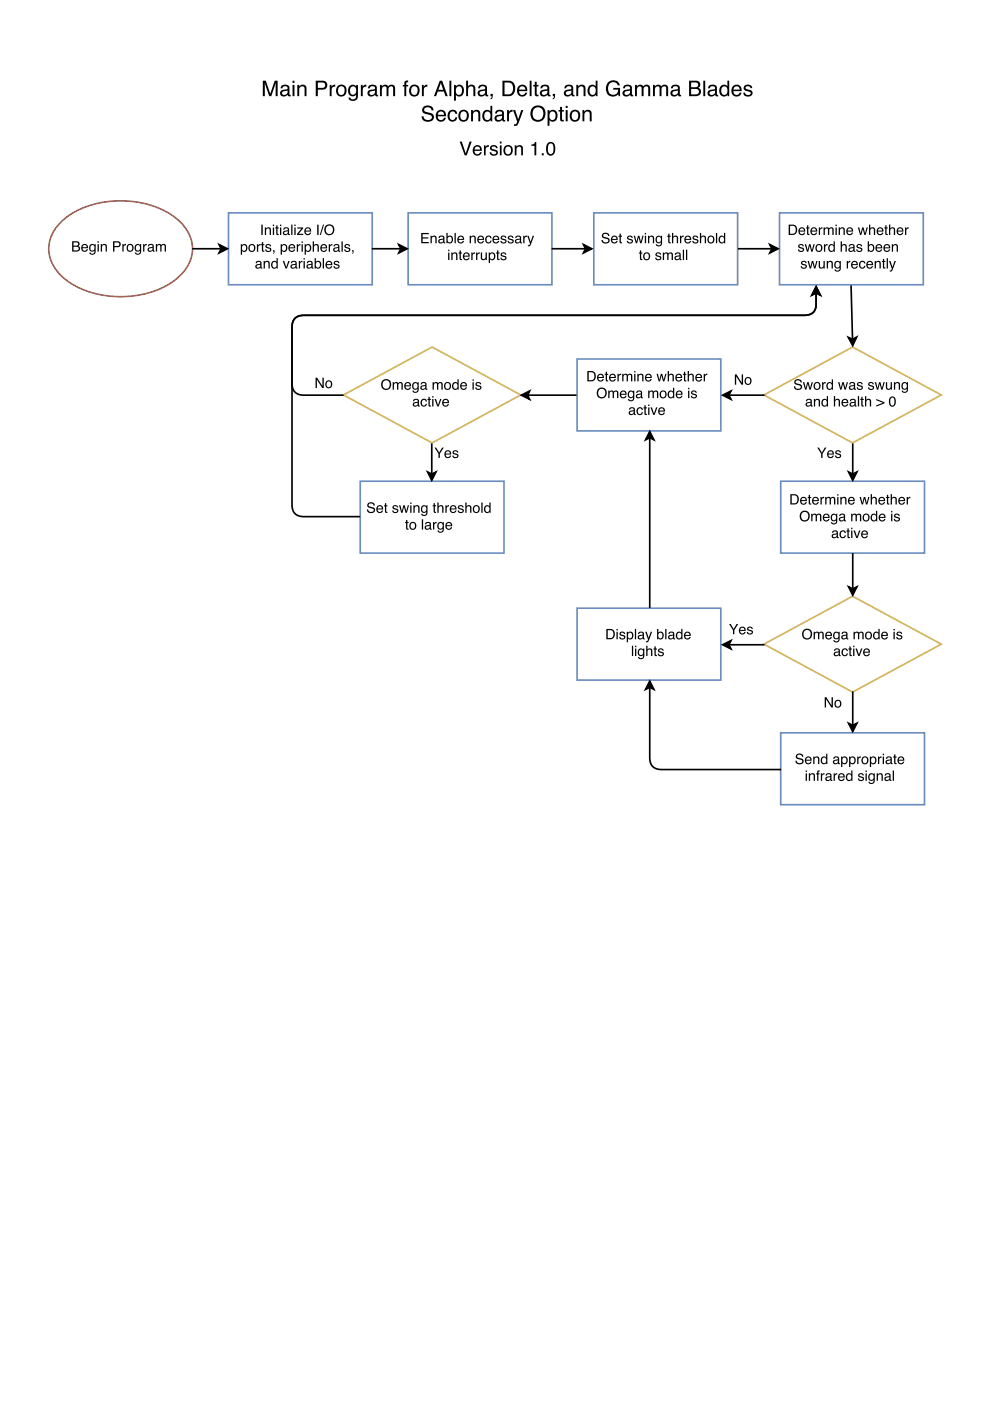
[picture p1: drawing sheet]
<svg xmlns="http://www.w3.org/2000/svg" width="210mm" height="297mm" viewBox="0 0 210 297" stroke-linecap="round" stroke-linejoin="round" font-family="sans-serif">
<path d="M13.3 46.7a20.1 20.1 0 0 1 18.6-3.2 13.1 13.1 0 0 1 8.1 6 7.5 7.5 0 0 1-2.1 9.2 20.1 20.1 0 0 1-18.6 3.3 13.1 13.1 0 0 1-8.2-6 7.5 7.5 0 0 1 2.2-9.3z" fill="none" stroke="#b85450" stroke-width=".35"/>
<g fill="#000">
<path d="M46.4 51.9l1.8 .8-1.8 .9 .5-.9zM84.5 51.9l1.8 .8-1.8 .9 .5-.9zM123.7 51.9l1.8 .8-1.8 .9 .4-.9zM163.2 51.9l1.8 .8-1.8 .9 .5-.9zM173 60.8l.9 1.8-.9-.5-.9 .5zM179.9 71.5l.9 .4 .8-.4-.8 1.8zM110.5 83.8l1.8-.9-.4 .9 .4 .9zM137.8 91.5l.8 1.8-.8-.5-.9 .5zM153.2 83.8l1.8-.9-.5 .9 .5 .9zM90.7 100.1l.8 .4 .9-.4-.9 1.7zM179.9 100.1l.9 .4 .9-.4-.9 1.7zM153.2 136.7l1.8-.9-.5 .9 .5 .9z"/>
<path d="M179.9 124.4l.9 .5 .9-.5-.9 1.8zM137.8 144.4l.8 1.8-.8-.5-.9 .5zM179.9 153.3l.9 .5 .9-.5-.9 1.8z"/>
<path d="M55.7 17.1h.7l.9 2.8 .9-2.8h.7v3.3h-.5l.1-2.8-1 2.8h-.4l-1-2.8v2.8h-.4zM59.8 19.6a.57 .57 0 0 0 .6 .6 .57 .57 0 0 0 .6-.7v-.3zM59.6 18.3a1.03 1.03 0 0 1 1.8 .3v1.4l.2 .1v.3a.45 .45 0 0 1-.6-.3 .82 .82 0 0 1-1.2 .3 .82 .82 0 0 1-.2-1.2l1.4-.4a.54 .54 0 0 0-.5-.6 .54 .54 0 0 0-.6 .5h-.4zM62 18h.4v2.4h-.4zM62 17.1h.4v.5h-.4zM63 18h.4v.3a.85 .85 0 0 1 1-.3 .85 .85 0 0 1 .6 .9v1.5h-.4v-1.5a.59 .59 0 0 0-.7-.6 .59 .59 0 0 0-.5 .8v1.3h-.4zM66.9 17.1h1.5a.95 .95 0 0 1 1 1 .95 .95 0 0 1-1 .9h-1v1.4h-.5zM67.4 17.5v1.1h.9a.58 .58 0 0 0 .7-.5 .58 .58 0 0 0-.7-.6zM69.9 18h.4v.4l.3-.4h.5l-.1 .4a.62 .62 0 0 0-.7 .6v1.4h-.4zM72 18.4a.9 .9 0 0 0-.3 1.2 .9 .9 0 0 0 1.1 .4 1.02 1.02 0 0 0-.4-1.7zM71.6 18.3a1.2 1.2 0 0 1 1.6 0 1.2 1.2 0 0 1 .1 1.6 1.16 1.16 0 0 1-1.6 .4 1.16 1.16 0 0 1-.4-1.6zM74.1 18.3a.9 .9 0 0 1 1.4 0v-.3h.4v2.2a1.04 1.04 0 0 1-.8 1.2 1.04 1.04 0 0 1-1.2-.7h.4a.69 .69 0 0 0 .9 .3 .69 .69 0 0 0 .3-.9 1.02 1.02 0 0 1-1.3 .1 1.02 1.02 0 0 1-.4-1.3zM74.4 18.5a.99 .99 0 0 0 .4 1.6 .92 .92 0 0 0 .7-.9 .92 .92 0 0 0-.6-.9zM76.5 18h.4v.4l.3-.4h.5l-.1 .4a.62 .62 0 0 0-.7 .6v1.4h-.4zM78.4 19.6a.57 .57 0 0 0 .6 .6 .57 .57 0 0 0 .5-.7v-.3zM78.2 18.3a1.03 1.03 0 0 1 1.7 .3v1.4l.3 .1v.3a.45 .45 0 0 1-.7-.3 .82 .82 0 0 1-1.1 .3 .82 .82 0 0 1-.3-1.2l1.4-.4a.54 .54 0 0 0-.5-.6 .54 .54 0 0 0-.6 .5h-.4zM80.6 18h.4v.3a.78 .78 0 0 1 1.3 0 .79 .79 0 0 1 .9-.3 .79 .79 0 0 1 .6 .8v1.6h-.4v-1.7a.51 .51 0 0 0-.7-.4 .51 .51 0 0 0-.3 .7v1.4h-.4v-1.6a.53 .53 0 0 0-.7-.5 .53 .53 0 0 0-.3 .8v1.3h-.4zM85.8 17.3l.7-.2v.3l-.3 .1v.1l-.1 .4h.4v.3h-.4v2.1h-.4v-2.1h-.3v-.3h.3zM87.5 18.4a.9 .9 0 0 0-.4 1.2 .9 .9 0 0 0 1.2 .4 1.02 1.02 0 0 0-.4-1.7zM87 18.3a1.2 1.2 0 0 1 1.7 0 1.2 1.2 0 0 1 .1 1.6 1.16 1.16 0 0 1-1.6 .4 1.16 1.16 0 0 1-.4-1.6zM89.5 18h.3v.4l.4-.4h.4v.4a.62 .62 0 0 0-.7 .6v1.4h-.4zM93.5 17.6l-.6 1.4h1.1zM93.2 17.1h.5l1.2 3.3h-.5l-.3-1h-1.3l-.3 1h-.5zM95.3 17.1h.4v3.3h-.4zM96.9 18.5a1.02 1.02 0 0 0 .4 1.6 .96 .96 0 0 0 .7-.9 .96 .96 0 0 0-.7-.9zM96.3 18h.4v.3a.97 .97 0 0 1 1.1-.3 .97 .97 0 0 1 .6 1.1 1 1 0 0 1-.5 1.2 1 1 0 0 1-1.2-.2v1.2h-.4zM98.8 17.1h.4v1.2a.84 .84 0 0 1 1-.3 .84 .84 0 0 1 .6 .9v1.5h-.4v-1.5a.59 .59 0 0 0-.7-.6 .59 .59 0 0 0-.5 .8v1.3h-.4zM101.7 19.6a.57 .57 0 0 0 .6 .6 .57 .57 0 0 0 .6-.7v-.3zM101.5 18.3a1.03 1.03 0 0 1 1.8 .3v1.4l.2 .1v.3a.45 .45 0 0 1-.6-.3 .82 .82 0 0 1-1.2 .3 .82 .82 0 0 1-.2-1.2l1.3-.4a.54 .54 0 0 0-.5-.6 .54 .54 0 0 0-.5 .5h-.4zM104 19.9h.5l-.1 .8-.4 .4 .2-.7h-.2zM107 17.5v2.5h.8a1.28 1.28 0 0 0 1-1.2 1.28 1.28 0 0 0-1-1.3zM106.5 17.1a2.74 2.74 0 0 1 2.2 .3 1.87 1.87 0 0 1-.5 2.9l-1.7 .1zM109.9 18.3a1.1 1.1 0 0 1 1.4-.2 1.1 1.1 0 0 1 .5 1.2h-1.8a.68 .68 0 0 0 .6 .8 .68 .68 0 0 0 .8-.5h.4a1.15 1.15 0 0 1-1.6 .8 1.15 1.15 0 0 1-.5-1.7zM110.3 18.5l-.2 .5h1.3a.66 .66 0 0 0-.4-.7 .66 .66 0 0 0-.7 .2zM112.3 17.1h.4v3.3h-.4zM113.4 17.3h.4v.7h.4v.3h-.4v1.6l.1 .2h.3v.3a.57 .57 0 0 1-.8-.5v-1.6h-.3v-.3h.3zM114.9 19.6a.57 .57 0 0 0 .6 .6 .57 .57 0 0 0 .6-.7v-.3zM114.7 18.3a1.03 1.03 0 0 1 1.8 .3v1.4l.2 .1v.3a.45 .45 0 0 1-.6-.3 .82 .82 0 0 1-1.2 .3 .82 .82 0 0 1-.2-1.2l1.3-.4a.54 .54 0 0 0-.5-.6 .54 .54 0 0 0-.5 .5h-.4zM117.2 19.9h.5l-.1 .8-.4 .4 .2-.7h-.2zM120 19.6a.57 .57 0 0 0 .6 .6 .57 .57 0 0 0 .5-.7v-.3zM119.8 18.3a1.03 1.03 0 0 1 1.7 .3v1.4l.3 .1v.3a.45 .45 0 0 1-.6-.3 .82 .82 0 0 1-1.2 .3 .82 .82 0 0 1-.3-1.2l1.4-.4a.54 .54 0 0 0-.5-.6 .54 .54 0 0 0-.6 .5h-.3zM122.2 18h.4v.3a.85 .85 0 0 1 1-.3 .85 .85 0 0 1 .5 .9v1.5h-.4v-1.5a.59 .59 0 0 0-.7-.6 .59 .59 0 0 0-.4 .8v1.3h-.4zM125.2 18.5a.87 .87 0 0 0-.2 1.1 .87 .87 0 0 0 1 .4 .94 .94 0 0 0 .3-1 .94 .94 0 0 0-.8-.7zM125 18.1l.8-.1 .5 .3v-1.2h.4v3.3h-.4v-.3a.98 .98 0 0 1-1.2 .3 .98 .98 0 0 1-.5-1.2l.1-.6zM128.9 17.5a1.46 1.46 0 0 1 2.5 .6h-.4a1.08 1.08 0 0 0-1.4-.6 1.08 1.08 0 0 0-.7 1.3 1.08 1.08 0 0 0 1 1.3 1.08 1.08 0 0 0 1.2-1.1h-1.1v-.4h1.5v1.8h-.3l-.1-.4a1.53 1.53 0 0 1-2 .3 1.53 1.53 0 0 1-.6-1.9zM132.5 19.6a.57 .57 0 0 0 .6 .6 .57 .57 0 0 0 .5-.7v-.3zM132.2 18.3a1.03 1.03 0 0 1 1.8 .3v1.4l.2 .1v.3a.45 .45 0 0 1-.6-.3 .82 .82 0 0 1-1.1 .3 .82 .82 0 0 1-.3-1.2l1.4-.4a.54 .54 0 0 0-.5-.6 .54 .54 0 0 0-.6 .5h-.4zM134.6 18h.4v.3a.78 .78 0 0 1 1.4 0 .79 .79 0 0 1 .9-.3 .79 .79 0 0 1 .6 .8v1.6h-.5v-1.7a.51 .51 0 0 0-.6-.4 .51 .51 0 0 0-.4 .7v1.4h-.4v-1.6a.53 .53 0 0 0-.6-.5 .53 .53 0 0 0-.4 .8v1.3h-.4zM138.4 18h.4v.3a.78 .78 0 0 1 1.4 0 .79 .79 0 0 1 .9-.3 .79 .79 0 0 1 .6 .8v1.6h-.5v-1.7a.51 .51 0 0 0-.6-.4 .51 .51 0 0 0-.3 .7v1.4h-.5v-1.6a.53 .53 0 0 0-.6-.5 .53 .53 0 0 0-.4 .8v1.3h-.4zM142.6 19.6a.57 .57 0 0 0 .6 .6 .57 .57 0 0 0 .5-.7v-.3zM142.4 18.3a1.03 1.03 0 0 1 1.7 .3v1.4l.3 .1v.3a.45 .45 0 0 1-.6-.3 .82 .82 0 0 1-1.2 .3 .82 .82 0 0 1-.3-1.2l1.4-.4a.54 .54 0 0 0-.5-.6 .54 .54 0 0 0-.6 .5h-.3zM146.5 17.5v1h.8a.53 .53 0 0 0 .7-.5 .53 .53 0 0 0-.7-.5zM146.5 18.9v1.1h1a.59 .59 0 0 0 .7-.6 .59 .59 0 0 0-.8-.5zM146.1 17.1h1.4a.81 .81 0 0 1 .9 .5 .81 .81 0 0 1-.4 1 .93 .93 0 0 1 .6 1.2 .93 .93 0 0 1-1.1 .6h-1.4zM149.1 17.1h.4v3.3h-.4zM150.5 19.6a.57 .57 0 0 0 .6 .6 .57 .57 0 0 0 .5-.7v-.3zM150.3 18.3a1.03 1.03 0 0 1 1.7 .3v1.4l.3 .1v.3a.45 .45 0 0 1-.7-.3 .82 .82 0 0 1-1.1 .3 .82 .82 0 0 1-.3-1.2l1.4-.4a.54 .54 0 0 0-.5-.6 .54 .54 0 0 0-.6 .5h-.4zM153.1 18.5a.87 .87 0 0 0-.2 1.1 .87 .87 0 0 0 1 .4 .94 .94 0 0 0 .3-1 .94 .94 0 0 0-.8-.7zM153 18.1l.7-.1 .5 .3v-1.2h.4v3.3h-.4v-.3a.98 .98 0 0 1-1.2 .3 .98 .98 0 0 1-.5-1.2l.1-.6zM155.4 18.3a1.1 1.1 0 0 1 1.3-.2 1.1 1.1 0 0 1 .6 1.2h-1.8a.68 .68 0 0 0 .5 .8 .68 .68 0 0 0 .8-.5h.4a1.15 1.15 0 0 1-1.6 .8 1.15 1.15 0 0 1-.5-1.7zM155.7 18.5l-.2 .5h1.3a.66 .66 0 0 0-.3-.7 .66 .66 0 0 0-.8 .2zM157.9 18.1a.96 .96 0 0 1 1.6 .6h-.4a.5 .5 0 0 0-.5-.4 .5 .5 0 0 0-.5 .4l.2 .2a1.02 1.02 0 0 1 1.2 1 1.03 1.03 0 0 1-1 .6 1.03 1.03 0 0 1-.9-.9h.4a.58 .58 0 0 0 .6 .5 .58 .58 0 0 0 .5-.5l-.2-.1a1.04 1.04 0 0 1-1.2-1z"/>
<path d="M89.8 22.6a1.29 1.29 0 0 1 2.1 .8h-.4a.78 .78 0 0 0-.8-.7 .78 .78 0 0 0-.8 .7l.4 .3a1.98 1.98 0 0 1 1.7 .8 1.29 1.29 0 0 1-.7 1.2 1.29 1.29 0 0 1-1.4-.1 1.04 1.04 0 0 1-.5-.9h.4a.92 .92 0 0 0 .8 .7 .92 .92 0 0 0 1-.5v-.2a2.21 2.21 0 0 0-1.6-.6l-.4-.3-.1-.4zM92.7 23.6a1.1 1.1 0 0 1 1.3-.2 1.1 1.1 0 0 1 .6 1.3h-1.8a.68 .68 0 0 0 .5 .7 .68 .68 0 0 0 .8-.4h.4a1.15 1.15 0 0 1-1.5 .7 1.15 1.15 0 0 1-.5-1.6zM93 23.8l-.2 .5h1.4a.66 .66 0 0 0-.4-.6 .66 .66 0 0 0-.8 .1zM95.2 23.6a.98 .98 0 0 1 1-.3 .98 .98 0 0 1 .7 .8h-.4a.62 .62 0 0 0-.7-.5 .62 .62 0 0 0-.5 .8 .69 .69 0 0 0 .2 .9 .69 .69 0 0 0 .9-.1l.1-.3h.4a1.06 1.06 0 0 1-1.3 .9 1.06 1.06 0 0 1-.7-1.5zM97.9 23.7a.9 .9 0 0 0-.3 1.2 .9 .9 0 0 0 1.1 .4 1.02 1.02 0 0 0-.4-1.7zM97.5 23.6a1.2 1.2 0 0 1 1.6 0 1.2 1.2 0 0 1 .1 1.6 1.16 1.16 0 0 1-1.6 .4 1.16 1.16 0 0 1-.3-1.6zM99.9 23.3h.4v.4a.85 .85 0 0 1 .9-.4 .85 .85 0 0 1 .6 .9v1.5h-.4v-1.5a.59 .59 0 0 0-.7-.5 .59 .59 0 0 0-.4 .8v1.2h-.4zM102.9 23.9a.87 .87 0 0 0-.2 1 .87 .87 0 0 0 1 .5 .94 .94 0 0 0 .3-1.1 .94 .94 0 0 0-.8-.6zM102.7 23.5l.8-.2 .5 .3v-1.2h.4v3.3h-.4v-.3a.98 .98 0 0 1-1.2 .3 .98 .98 0 0 1-.5-1.1l.1-.7zM105.3 24.9a.57 .57 0 0 0 .6 .6 .57 .57 0 0 0 .5-.7v-.3zM105.1 23.6a1.03 1.03 0 0 1 1.7 .3l.1 1.5h.2v.3a.45 .45 0 0 1-.6-.3 .82 .82 0 0 1-1.2 .3 .82 .82 0 0 1-.2-1.1l1.3-.4a.54 .54 0 0 0-.5-.6 .54 .54 0 0 0-.6 .5h-.3zM107.5 23.3h.4v.4l.4-.3 .4-.1-.1 .4a.62 .62 0 0 0-.7 .6v1.4h-.4zM108.8 23.3h.4l.7 2 .6-2h.5l-.6 1.6a3 3 0 0 1-1 1.8h-.4v-.4h.4l.3-.5zM113 22.7a1.69 1.69 0 0 1 2.2 .1 1.69 1.69 0 0 1 .2 2.2 1.64 1.64 0 0 1-2.1 .6 1.64 1.64 0 0 1-.8-2.1zM113.2 23.1a1.33 1.33 0 0 0-.2 1.7 1.33 1.33 0 0 0 1.6 .5 1.43 1.43 0 0 0 .6-1.4 1.43 1.43 0 0 0-1.1-1.1zM116.7 23.8a1.02 1.02 0 0 0 .4 1.7 .96 .96 0 0 0 .7-1 .96 .96 0 0 0-.7-.9zM116.1 23.3h.4v.4a.97 .97 0 0 1 1.2-.3 .97 .97 0 0 1 .5 1.1 1 1 0 0 1-.4 1.2 1 1 0 0 1-1.3-.2v1.2h-.4zM118.8 22.7h.4v.6h.3v.4h-.3v1.5v.2h.3v.3a.57 .57 0 0 1-.7-.5v-1.5h-.4v-.4h.4zM119.9 23.3h.5v2.4h-.5zM119.9 22.4h.5v.5h-.5zM121.5 23.7a.9 .9 0 0 0-.3 1.2 .9 .9 0 0 0 1.1 .4 1.02 1.02 0 0 0-.4-1.7zM121.1 23.6a1.2 1.2 0 0 1 1.6 0 1.2 1.2 0 0 1 .2 1.6 1.16 1.16 0 0 1-1.6 .4 1.16 1.16 0 0 1-.4-1.6zM123.5 23.3h.4v.4a.85 .85 0 0 1 1-.4 .85 .85 0 0 1 .5 .9v1.5h-.4v-1.5a.59 .59 0 0 0-.7-.5 .59 .59 0 0 0-.4 .8v1.2h-.4z"/>
<path d="M97.5 30h.4l.8 2.5 .9-2.5h.4l-1 2.9h-.5zM100.5 31.1a.97 .97 0 0 1 1.2-.2 .97 .97 0 0 1 .5 1.1h-1.6a.61 .61 0 0 0 .5 .7 .61 .61 0 0 0 .7-.4h.3a1 1 0 0 1-1.3 .7 1 1 0 0 1-.5-1.4zM100.8 31.3l-.2 .4h1.2a.58 .58 0 0 0-.3-.6 .58 .58 0 0 0-.7 .2zM102.6 30.8h.3v.4l.4-.4h.3v.3a.55 .55 0 0 0-.6 .6v1.2h-.4zM104.1 30.9a.86 .86 0 0 1 1.4 .5h-.3a.45 .45 0 0 0-.5-.3 .45 .45 0 0 0-.4 .4l.2 .1a.91 .91 0 0 1 1.1 .9 .92 .92 0 0 1-1 .5 .92 .92 0 0 1-.8-.7h.4a.52 .52 0 0 0 .5 .4 .52 .52 0 0 0 .5-.5h-.1a1.07 1.07 0 0 1-1.2-1zM106 30.8h.3v2.1h-.3zM106 30h.3v.4h-.3zM107.4 31.2a.8 .8 0 0 0-.3 1 .8 .8 0 0 0 1 .4 .8 .8 0 0 0 .2-1 .8 .8 0 0 0-.9-.4zM107 31.1a1.08 1.08 0 0 1 1.8 .7 1.08 1.08 0 0 1-1.6 1.1l-.4-.7v-.6zM109.1 30.8h.4v.3a.75 .75 0 0 1 .9-.3 .75 .75 0 0 1 .5 .8v1.3h-.4v-1.3a.53 .53 0 0 0-.6-.5 .53 .53 0 0 0-.4 .7v1.1h-.4zM112.7 30.6l.5-.1 .2-.4h.3v2.8h-.4v-2h-.6zM114.9 32.5h.4v.4h-.4zM116.2 30.3a1.05 1.05 0 0 1 1.2 .1 1.05 1.05 0 0 1 .3 1.1 1.08 1.08 0 0 1-.3 1.2 1.08 1.08 0 0 1-1.2 .1 2.13 2.13 0 0 1 0-2.5zM116.4 30.5a1.89 1.89 0 0 0 .1 2.1l.4 .1a1.71 1.71 0 0 0 .1-2.3z"/>
<path d="M15.6 51.4v.7h.5a.35 .35 0 0 0 .5-.4 .35 .35 0 0 0-.5-.3zM15.6 52.3v.8h.6a.4 .4 0 0 0 .5-.4 .4 .4 0 0 0-.5-.4zM15.3 51.2h.9a.54 .54 0 0 1 .6 .3 .54 .54 0 0 1-.2 .7 .62 .62 0 0 1 .4 .7 .62 .62 0 0 1-.8 .4h-.9zM17.4 51.9a.73 .73 0 0 1 .9-.1 .73 .73 0 0 1 .4 .8h-1.2a.45 .45 0 0 0 .3 .6 .45 .45 0 0 0 .6-.4h.2a.78 .78 0 0 1-1.1 .5 .78 .78 0 0 1-.2-1.2zM17.6 52.1l-.1 .3h.9l-.3-.4zM19.1 51.9l.5-.2 .4 .3v-.2h.3v1.4a.7 .7 0 0 1-.5 .8 .7 .7 0 0 1-.9-.5h.3a.46 .46 0 0 0 .6 .2 .46 .46 0 0 0 .2-.6 .69 .69 0 0 1-.9 .1 .69 .69 0 0 1-.2-.9zM19.3 52.1a.56 .56 0 0 0-.1 .7 .56 .56 0 0 0 .7 .2 .56 .56 0 0 0 .1-.7 .56 .56 0 0 0-.7-.2zM20.7 51.8h.3v1.5h-.3zM20.7 51.2h.3v.3h-.3zM21.4 51.7h.2v.3a.57 .57 0 0 1 .7-.3 .57 .57 0 0 1 .4 .6v1h-.3v-1a.39 .39 0 0 0-.5-.3 .39 .39 0 0 0-.3 .5v.8h-.2zM24 51.2h1a.63 .63 0 0 1 .6 .6 .63 .63 0 0 1-.6 .6h-.7v.9h-.3zM24.3 51.4v.8h.6a.38 .38 0 0 0 .4-.4 .38 .38 0 0 0-.4-.4zM25.9 51.7h.3v.3l.5-.3v.3h-.2l-.3 .3v1h-.3zM27.2 52.1a.56 .56 0 0 0 0 .8 .56 .56 0 0 0 .7 .1 .55 .55 0 0 0 .1-.8 .55 .55 0 0 0-.8-.1zM27 51.9a.78 .78 0 0 1 1.1 .1 .78 .78 0 0 1-.1 1.1 .78 .78 0 0 1-1.1-.1v-.7zM28.7 51.9l.5-.2 .5 .3v-.2h.2v1.4a.7 .7 0 0 1-.5 .8 .7 .7 0 0 1-.8-.5h.3a.46 .46 0 0 0 .6 .2 .46 .46 0 0 0 .2-.6 .69 .69 0 0 1-.9 .1 .69 .69 0 0 1-.2-.9zM29 52.1a.56 .56 0 0 0-.2 .7 .56 .56 0 0 0 .7 .2 .56 .56 0 0 0 .2-.7 .56 .56 0 0 0-.7-.2zM30.3 51.7h.3v.3l.5-.3v.3h-.2l-.3 .3v1h-.3zM31.6 52.8a.38 .38 0 0 0 .5 .3 .38 .38 0 0 0 .2-.5zM31.4 51.9a.71 .71 0 0 1 1.2 .2v1h.2l-.2 .3a.45 .45 0 0 0-.6 0 .49 .49 0 0 1-.7-.4 .49 .49 0 0 1 .5-.6l.5-.1a.36 .36 0 0 0-.3-.4 .36 .36 0 0 0-.4 .3h-.2zM33 51.7h.3v.3a.52 .52 0 0 1 .9 0 .53 .53 0 0 1 .6-.3 .53 .53 0 0 1 .4 .6v1h-.3v-1.2l-.3-.1-.3 .2v1.1h-.3v-1a.36 .36 0 0 0-.5-.3 .36 .36 0 0 0-.2 .5v.8h-.3z"/>
<path d="M51.5 52.1a.56 .56 0 0 0-.2 .8 .56 .56 0 0 0 .8 .1 .56 .56 0 0 0 .1-.7 .56 .56 0 0 0-.7-.2zM51.1 51.8h.2v.2a.7 .7 0 0 1 1-.1 .7 .7 0 0 1 .1 1 .62 .62 0 0 1-.4 .5 .62 .62 0 0 1-.7-.2v.8h-.2zM53 52.1a.56 .56 0 0 0 0 .8 .56 .56 0 0 0 .8 .1 .55 .55 0 0 0 0-.8 .55 .55 0 0 0-.8-.1zM52.9 52a.78 .78 0 0 1 1.1 .1 .78 .78 0 0 1-.2 1.1 .78 .78 0 0 1-1.1-.2v-.6zM54.5 51.8h.2v.2l.5-.3v.3l-.2 .1-.2 .2-.1 1.1h-.2zM55.5 51.3h.3v.5h.3v.2h-.3v1l.3 .2v.2h-.4l-.2-.2v-1.2h-.2v-.2h.2zM56.4 51.9a.64 .64 0 0 1 1.1 .3h-.3a.34 .34 0 0 0-.3-.2 .34 .34 0 0 0-.3 .3 .76 .76 0 0 1 .9 .8 .69 .69 0 0 1-.7 .3 .69 .69 0 0 1-.6-.5h.3a.39 .39 0 0 0 .4 .3 .39 .39 0 0 0 .3-.4 .76 .76 0 0 1-.9-.8zM57.9 53h.3l-.1 .7-.2 .1 .2-.4h-.2z"/>
<path d="M54.4 56.4a.38 .38 0 0 0 .5 .3 .38 .38 0 0 0 .2-.6zM54.3 55.5a.71 .71 0 0 1 1.2 .2v1h.1l-.1 .3a.45 .45 0 0 0-.7 0 .49 .49 0 0 1-.7-.4 .49 .49 0 0 1 .5-.6l.6-.1a.36 .36 0 0 0-.4-.4 .36 .36 0 0 0-.3 .3h-.3zM55.9 55.3h.2v.3a.57 .57 0 0 1 .7-.3 .57 .57 0 0 1 .4 .6v1h-.3v-1a.39 .39 0 0 0-.5-.3 .39 .39 0 0 0-.2 .5v.8h-.3zM57.9 55.7a.55 .55 0 0 0-.1 .7 .55 .55 0 0 0 .7 .2 .55 .55 0 0 0 .1-.8 .55 .55 0 0 0-.7-.1zM57.8 55.4l.5-.1 .3 .2v-.8h.3v2.2h-.3v-.2a.73 .73 0 0 1-1 .1 .73 .73 0 0 1 0-1.1zM59.9 55.3h.4l.4 1.3 .4-1.3h.3l-.6 1.6h-.3zM61.9 56.4a.38 .38 0 0 0 .5 .3 .38 .38 0 0 0 .2-.6zM61.7 55.5a.71 .71 0 0 1 1.2 .2v1h.2l-.1 .3a.45 .45 0 0 0-.7 0 .49 .49 0 0 1-.7-.4 .49 .49 0 0 1 .5-.6l.5-.1a.36 .36 0 0 0-.3-.4 .36 .36 0 0 0-.4 .3h-.2zM63.4 55.3h.2v.3l.5-.3v.3h-.2l-.3 .2v1.1h-.2zM64.4 55.3h.2v1.6h-.2zM64.4 54.7h.2v.3h-.2zM65.3 56.4a.38 .38 0 0 0 .5 .3 .38 .38 0 0 0 .2-.6zM65.1 55.5a.71 .71 0 0 1 1.2 .2v1h.2l-.2 .3a.45 .45 0 0 0-.7 0 .49 .49 0 0 1-.6-.4 .49 .49 0 0 1 .5-.6l.5-.1a.36 .36 0 0 0-.3-.4 .36 .36 0 0 0-.4 .3h-.3zM66.7 54.7h.3v.8a.7 .7 0 0 1 .9-.1 .7 .7 0 0 1 .2 .9 .63 .63 0 0 1-.4 .6 .63 .63 0 0 1-.7-.2v.2h-.3zM67.1 55.7a.55 .55 0 0 0-.1 .7 .55 .55 0 0 0 .7 .2 .56 .56 0 0 0 .1-.8 .56 .56 0 0 0-.7-.1zM68.4 54.7h.3v2.2h-.3zM69.2 55.5a.73 .73 0 0 1 .9-.1 .73 .73 0 0 1 .4 .8h-1.2a.45 .45 0 0 0 .3 .5 .45 .45 0 0 0 .6-.3h.2a.78 .78 0 0 1-1.1 .5 .78 .78 0 0 1-.2-1.2zM69.4 55.7l-.1 .3h.9l-.3-.5zM70.9 55.4a.64 .64 0 0 1 1.1 .4h-.3a.34 .34 0 0 0-.3-.3 .34 .34 0 0 0-.4 .3l.1 .1a.76 .76 0 0 1 .9 .8 .69 .69 0 0 1-.8 .3 .69 .69 0 0 1-.5-.6h.3a.39 .39 0 0 0 .3 .4 .39 .39 0 0 0 .4-.4v-.1a.76 .76 0 0 1-.9-.7z"/>
<path d="M55.4 47.6h.3v2.2h-.3zM56.2 48.2h.2v.2a.57 .57 0 0 1 .7-.2 .57 .57 0 0 1 .4 .6v1h-.3v-1a.39 .39 0 0 0-.5-.4 .39 .39 0 0 0-.3 .6v.8h-.2zM57.8 48.2h.3v1.6h-.3zM57.8 47.6h.3v.3h-.3zM58.6 47.8h.2v.4h.3v.2h-.3v1.1l.3 .1v.2h-.4l-.1-.2v-1.2h-.2v-.2h.2zM59.4 48.2h.2v1.6h-.2zM59.4 47.6h.2v.3h-.2zM60.3 49.3a.38 .38 0 0 0 .5 .3 .38 .38 0 0 0 .2-.6zM60.1 48.4a.71 .71 0 0 1 1.2 .2v1h.2l-.2 .2a.45 .45 0 0 0-.7 0 .49 .49 0 0 1-.6-.3 .49 .49 0 0 1 .5-.6l.5-.1a.36 .36 0 0 0-.3-.4 .36 .36 0 0 0-.4 .3h-.3zM61.7 47.6h.3v2.2h-.3zM62.4 48.2h.3v1.6h-.3zM62.4 47.6h.3v.3h-.3zM63 48.2h1.3v.2l-1 1.2h1v.2h-1.3v-.2l.9-1.1h-.9zM64.7 48.4a.73 .73 0 0 1 .9-.1 .73 .73 0 0 1 .4 .8h-1.2a.45 .45 0 0 0 .3 .5 .45 .45 0 0 0 .6-.3h.3a.78 .78 0 0 1-1.2 .5 .78 .78 0 0 1-.2-1.2zM64.9 48.5l-.1 .4h.9l-.3-.5zM67.3 47.6h.3v2.2h-.3zM68.5 47.6h.2l-.7 2.2h-.2zM68.7 48.7a1.15 1.15 0 0 1 2.3 0 1.15 1.15 0 0 1-2.3 0zM69.3 48.1a.85 .85 0 0 0-.1 1.2 .85 .85 0 0 0 1.2 0 .85 .85 0 0 0 .1-1.2 .85 .85 0 0 0-1.2 0z"/>
<path d="M59.9 52.1a.56 .56 0 0 0-.1 .8 .56 .56 0 0 0 .7 .1 .56 .56 0 0 0 .1-.7 .56 .56 0 0 0-.7-.2zM59.5 51.8h.3v.2a.7 .7 0 0 1 .9-.1 .7 .7 0 0 1 .2 1 .62 .62 0 0 1-.5 .5 .62 .62 0 0 1-.6-.2v.8h-.3zM61.3 52a.73 .73 0 0 1 .9-.2 .73 .73 0 0 1 .4 .9h-1.2a.45 .45 0 0 0 .4 .5 .45 .45 0 0 0 .5-.3h.3a.78 .78 0 0 1-1.1 .4 .78 .78 0 0 1-.3-1.1zM61.6 52.1l-.2 .3h.9l-.3-.4zM62.9 51.8h.3v.2l.5-.3v.3l-.3 .1-.2 .2v1.1h-.3zM63.9 51.8h.3v1.6h-.3zM63.9 51.2h.3v.3h-.3zM65 52.1a.56 .56 0 0 0-.2 .8 .56 .56 0 0 0 .8 .1 .56 .56 0 0 0 .1-.7 .56 .56 0 0 0-.7-.2zM64.6 51.8h.2v.2a.7 .7 0 0 1 1-.1 .7 .7 0 0 1 .2 1 .62 .62 0 0 1-.5 .5 .62 .62 0 0 1-.6-.2v.8h-.3zM66.3 51.2h.3v.8a.56 .56 0 0 1 .6-.2 .56 .56 0 0 1 .4 .5v1.1h-.3v-1a.39 .39 0 0 0-.4-.4 .39 .39 0 0 0-.3 .5v.9h-.3zM68.1 52a.73 .73 0 0 1 .9-.2 .73 .73 0 0 1 .4 .9h-1.2a.45 .45 0 0 0 .3 .5 .45 .45 0 0 0 .6-.3h.2a.78 .78 0 0 1-1.1 .4 .78 .78 0 0 1-.2-1.1zM68.3 52.1l-.1 .3h.9l-.3-.4zM69.7 51.8h.3v.2l.5-.3v.3l-.3 .1-.2 .2v1.1h-.3zM70.9 52.8a.38 .38 0 0 0 .5 .4 .38 .38 0 0 0 .2-.6zM70.8 51.9a.71 .71 0 0 1 1.2 .3v.9l.1 .1-.1 .2a.45 .45 0 0 0-.7 0 .49 .49 0 0 1-.7-.4 .49 .49 0 0 1 .5-.5l.6-.2a.36 .36 0 0 0-.3-.4 .36 .36 0 0 0-.4 .4h-.3zM72.4 51.2h.3v2.2h-.3zM73.2 51.9a.64 .64 0 0 1 1 .3h-.2a.34 .34 0 0 0-.4-.2 .34 .34 0 0 0-.3 .3h.1a.76 .76 0 0 1 .9 .8 .69 .69 0 0 1-.8 .3 .69 .69 0 0 1-.5-.5h.2a.39 .39 0 0 0 .4 .3 .39 .39 0 0 0 .4-.4h-.1a.76 .76 0 0 1-.8-.8zM74.7 53h.3l-.1 .7-.2 .1 .1-.4h-.1z"/>
<path d="M89.3 49.4h1.6v.3h-1.3v.6h1.2v.3h-1.2v.7h1.3v.3h-1.6zM91.3 50h.2v.2a.57 .57 0 0 1 .7-.2 .57 .57 0 0 1 .4 .6v1h-.3v-1a.39 .39 0 0 0-.5-.4 .39 .39 0 0 0-.2 .5v.9h-.3zM93.2 51a.38 .38 0 0 0 .5 .4 .38 .38 0 0 0 .2-.6zM93.1 50.2a.71 .71 0 0 1 1.1 .2v.9l.2 .1-.1 .2a.45 .45 0 0 0-.7 0 .49 .49 0 0 1-.7-.4 .49 .49 0 0 1 .5-.5l.6-.2a.36 .36 0 0 0-.4-.4 .36 .36 0 0 0-.4 .4h-.2zM94.7 49.4h.2v.8a.7 .7 0 0 1 .9-.1 .7 .7 0 0 1 .2 .9 .63 .63 0 0 1-.4 .6 .63 .63 0 0 1-.7-.2v.2h-.2zM95 50.3a.55 .55 0 0 0-.1 .8 .55 .55 0 0 0 .8 .1 .56 .56 0 0 0 0-.7 .56 .56 0 0 0-.7-.2zM96.4 49.4h.2v2.2h-.2zM97.2 50.2a.73 .73 0 0 1 .9-.2 .73 .73 0 0 1 .3 .9h-1.2a.45 .45 0 0 0 .4 .5 .45 .45 0 0 0 .5-.3h.3a.78 .78 0 0 1-1.1 .4 .78 .78 0 0 1-.3-1.1zM97.4 50.3l-.2 .4h.9l-.3-.5zM99.6 50h.2v.2a.57 .57 0 0 1 .7-.2 .57 .57 0 0 1 .4 .6v1h-.3v-1a.39 .39 0 0 0-.5-.4 .39 .39 0 0 0-.3 .5v.9h-.2zM101.4 50.2a.73 .73 0 0 1 .9-.2 .73 .73 0 0 1 .3 .9h-1.1a.45 .45 0 0 0 .3 .5 .45 .45 0 0 0 .6-.3h.2a.78 .78 0 0 1-1.1 .4 .78 .78 0 0 1-.2-1.1zM101.6 50.3l-.1 .4h.9l-.3-.5zM103.1 50.2a.65 .65 0 0 1 .7-.2 .65 .65 0 0 1 .4 .5h-.2a.44 .44 0 0 0-.6-.3 .44 .44 0 0 0-.3 .6 .42 .42 0 0 0 .4 .6 .42 .42 0 0 0 .5-.4h.2a.72 .72 0 0 1-.9 .6 .72 .72 0 0 1-.4-1zM104.6 50.2a.73 .73 0 0 1 .9-.2 .73 .73 0 0 1 .4 .9h-1.2a.45 .45 0 0 0 .3 .5 .45 .45 0 0 0 .6-.3h.2a.78 .78 0 0 1-1.1 .4 .78 .78 0 0 1-.2-1.1zM104.8 50.3l-.1 .4h.9l-.3-.5zM106.3 50.1a.64 .64 0 0 1 1.1 .3h-.3a.34 .34 0 0 0-.3-.2 .34 .34 0 0 0-.4 .3h.1a.76 .76 0 0 1 .9 .8 .69 .69 0 0 1-.8 .3 .69 .69 0 0 1-.5-.5h.2a.39 .39 0 0 0 .4 .3 .39 .39 0 0 0 .4-.3v-.1a.76 .76 0 0 1-.9-.8zM107.8 50.1a.64 .64 0 0 1 1.1 .3h-.3a.34 .34 0 0 0-.3-.2 .34 .34 0 0 0-.3 .3 .76 .76 0 0 1 .9 .8 .69 .69 0 0 1-.7 .3 .69 .69 0 0 1-.6-.5h.3a.39 .39 0 0 0 .4 .3 .39 .39 0 0 0 .3-.3v-.1a.76 .76 0 0 1-.9-.8zM109.5 51a.38 .38 0 0 0 .5 .4 .38 .38 0 0 0 .2-.6zM109.3 50.2a.71 .71 0 0 1 1.2 .2v.9l.2 .1-.2 .2a.45 .45 0 0 0-.7 0 .49 .49 0 0 1-.6-.4 .49 .49 0 0 1 .5-.5l.5-.2a.36 .36 0 0 0-.3-.4 .36 .36 0 0 0-.4 .4h-.3zM110.9 50h.3v.3l.5-.3v.2l-.3 .1-.2 .2v1.1h-.3zM111.8 50h.3l.4 1.3 .4-1.3h.3l-.6 1.7a.53 .53 0 0 1-.7 .5v-.2h.3l.2-.4z"/>
<path d="M95 53.5h.3v1.6h-.3zM95 52.9h.3v.3h-.3zM95.7 53.5h.2v.3a.57 .57 0 0 1 .7-.3 .57 .57 0 0 1 .4 .6v1h-.3v-1a.39 .39 0 0 0-.5-.3 .39 .39 0 0 0-.2 .5v.8h-.3zM97.4 53.1h.3v.4h.3v.3h-.3v1l.3 .1v.2h-.4l-.1-.1-.1-1.2h-.2v-.3h.2zM98.3 53.7a.73 .73 0 0 1 .9-.1 .73 .73 0 0 1 .4 .8h-1.2a.45 .45 0 0 0 .4 .5 .45 .45 0 0 0 .5-.3h.3a.78 .78 0 0 1-1.1 .5 .78 .78 0 0 1-.3-1.2zM98.6 53.9l-.2 .3h.9l-.3-.4zM99.9 53.5h.3v.3l.5-.3v.3h-.3l-.2 .3v1h-.3zM100.9 53.5h.3v.3l.5-.3v.3h-.2l-.3 .3v1h-.3zM101.9 53.5h.3v1.1a.41 .41 0 0 0 .6 .3 .41 .41 0 0 0 .2-.6v-.8h.2v1.6h-.2v-.2a.55 .55 0 0 1-.6 .3 .55 .55 0 0 1-.5-.6zM104 53.9a.56 .56 0 0 0-.1 .7 .56 .56 0 0 0 .7 .2 .56 .56 0 0 0 .1-.7 .56 .56 0 0 0-.7-.2zM103.6 53.5h.3v.3a.7 .7 0 0 1 .9-.1 .7 .7 0 0 1 .2 .9 .62 .62 0 0 1-.4 .6 .62 .62 0 0 1-.7-.2v.8h-.3zM105.4 53.1h.3v.4h.2v.3h-.2v1l.2 .1v.2h-.3l-.2-.1v-1.2h-.2v-.3h.2zM106.3 53.6a.64 .64 0 0 1 1 .4h-.2a.34 .34 0 0 0-.4-.3 .34 .34 0 0 0-.3 .3l.1 .1a.76 .76 0 0 1 .9 .8 .69 .69 0 0 1-.8 .3 .69 .69 0 0 1-.5-.6h.2a.39 .39 0 0 0 .4 .4 .39 .39 0 0 0 .4-.4l-.1-.1a.76 .76 0 0 1-.8-.7z"/>
<path d="M127.8 49.5a.86 .86 0 0 1 1.4 .5h-.3a.51 .51 0 0 0-.5-.4 .51 .51 0 0 0-.5 .5l.3 .1a.84 .84 0 0 1 1 1 .93 .93 0 0 1-.9 .4 .93 .93 0 0 1-.8-.7h.3a.58 .58 0 0 0 .6 .5 .58 .58 0 0 0 .6-.5l-.5-.3a.67 .67 0 0 1-.8-.2 .67 .67 0 0 1 .1-.9zM129.7 50.2a.73 .73 0 0 1 .9-.2 .73 .73 0 0 1 .4 .9h-1.2a.45 .45 0 0 0 .3 .5 .45 .45 0 0 0 .6-.3h.3a.78 .78 0 0 1-1.2 .4 .78 .78 0 0 1-.2-1.1zM129.9 50.3l-.1 .4h.9l-.3-.5zM131.4 49.5h.2v.5h.3v.2h-.3v1l.3 .2v.2h-.4l-.1-.2v-1.2h-.3v-.2h.3zM133.1 50.1a.64 .64 0 0 1 1.1 .3h-.3a.34 .34 0 0 0-.3-.2 .34 .34 0 0 0-.4 .3h.1a.76 .76 0 0 1 .9 .8 .69 .69 0 0 1-.7 .3 .69 .69 0 0 1-.6-.5h.3a.39 .39 0 0 0 .3 .3 .39 .39 0 0 0 .4-.3v-.1a.76 .76 0 0 1-.9-.8zM134.4 50h.2l.4 1.2 .3-1.2h.3l.3 1.2 .3-1.2h.3l-.5 1.6h-.3l-.3-1.3-.3 1.3h-.3zM136.7 50h.3v1.6h-.3zM136.7 49.4h.3v.3h-.3zM137.4 50h.2v.2a.57 .57 0 0 1 .7-.2 .57 .57 0 0 1 .4 .6v1h-.3v-1a.39 .39 0 0 0-.5-.4 .39 .39 0 0 0-.2 .5v.9h-.3zM139.2 50.2l.5-.2 .4 .2v-.2h.3v1.4a.7 .7 0 0 1-.5 .8 .7 .7 0 0 1-.9-.4h.3a.46 .46 0 0 0 .6 .2 .46 .46 0 0 0 .2-.6 .69 .69 0 0 1-.9 .1 .69 .69 0 0 1-.2-.9zM139.4 50.3a.56 .56 0 0 0-.1 .7 .56 .56 0 0 0 .7 .3 .56 .56 0 0 0 .1-.8 .56 .56 0 0 0-.7-.2zM141.7 49.5h.3v.5h.2v.2h-.2v1l.2 .2v.2h-.4l-.1-.2v-1.2h-.2v-.2h.2zM142.5 49.4h.2v.8a.56 .56 0 0 1 .7-.2 .56 .56 0 0 1 .4 .6v1h-.3v-1a.39 .39 0 0 0-.5-.4 .39 .39 0 0 0-.3 .5v.9h-.2zM144.2 50h.2v.3l.6-.3v.2l-.3 .1-.2 .2-.1 1.1h-.2zM145.3 50.2a.73 .73 0 0 1 .9-.2 .73 .73 0 0 1 .3 .9h-1.1a.45 .45 0 0 0 .3 .5 .45 .45 0 0 0 .6-.3h.2a.78 .78 0 0 1-1.1 .4 .78 .78 0 0 1-.2-1.1zM145.5 50.3l-.1 .4h.9l-.3-.5zM147 50.1a.64 .64 0 0 1 1 .3h-.2a.34 .34 0 0 0-.4-.2 .34 .34 0 0 0-.3 .3h.1a.76 .76 0 0 1 .9 .8 .69 .69 0 0 1-.8 .3 .69 .69 0 0 1-.5-.5h.2a.39 .39 0 0 0 .4 .3 .39 .39 0 0 0 .4-.3l-.1-.1a.76 .76 0 0 1-.8-.8zM148.4 49.4h.3v.8a.56 .56 0 0 1 .6-.2 .56 .56 0 0 1 .4 .6v1h-.3v-1a.39 .39 0 0 0-.5-.4 .39 .39 0 0 0-.2 .5v.9h-.3zM150.4 50.4a.56 .56 0 0 0-.1 .7 .56 .56 0 0 0 .8 .1 .55 .55 0 0 0 0-.8 .55 .55 0 0 0-.7 0zM150.2 50.2a.78 .78 0 0 1 1.1 .1 .78 .78 0 0 1-.1 1.1 .78 .78 0 0 1-1.1-.2l-.1-.6zM151.8 49.4h.3v2.2h-.3zM152.8 50.3a.55 .55 0 0 0-.1 .8 .55 .55 0 0 0 .7 .1 .55 .55 0 0 0 .1-.7 .55 .55 0 0 0-.7-.2zM152.7 50.1l.5-.1 .3 .2v-.8h.3v2.2h-.3v-.2a.73 .73 0 0 1-1 0 .73 .73 0 0 1-.1-1z"/>
<path d="M135.7 53.1h.2v.4h.3v.3h-.3v1l.3 .1v.2h-.4l-.1-.1v-1.2h-.2v-.3h.2zM136.7 53.9a.56 .56 0 0 0 0 .8 .56 .56 0 0 0 .8 .1 .55 .55 0 0 0 0-.8 .55 .55 0 0 0-.8-.1zM136.6 53.7a.78 .78 0 0 1 1.1 .1 .78 .78 0 0 1-.2 1.1 .78 .78 0 0 1-1.1-.1v-.7zM139.1 53.6a.64 .64 0 0 1 1.1 .4h-.3a.34 .34 0 0 0-.3-.3 .34 .34 0 0 0-.3 .3v.1a.76 .76 0 0 1 .9 .8 .69 .69 0 0 1-.7 .3 .69 .69 0 0 1-.6-.6h.3a.39 .39 0 0 0 .4 .4 .39 .39 0 0 0 .3-.4v-.1a.76 .76 0 0 1-.9-.7zM140.5 53.5h.3v.3a.52 .52 0 0 1 .9 0 .53 .53 0 0 1 .6-.3 .53 .53 0 0 1 .4 .6v1h-.3v-1.2l-.3-.2-.3 .3-.1 1.1h-.2v-1a.36 .36 0 0 0-.5-.4 .36 .36 0 0 0-.2 .6v.8h-.3zM143.3 54.6a.38 .38 0 0 0 .5 .3 .38 .38 0 0 0 .2-.6zM143.2 53.7a.71 .71 0 0 1 1.1 .2v1h.2l-.1 .3a.45 .45 0 0 0-.7 0 .49 .49 0 0 1-.7-.4 .49 .49 0 0 1 .5-.6l.5-.1a.36 .36 0 0 0-.3-.4 .36 .36 0 0 0-.4 .3h-.2zM144.8 52.9h.2v2.2h-.2zM145.4 52.9h.3v2.2h-.3z"/>
<path d="M167.5 47.9v1.7h.5a.86 .86 0 0 0 .7-.9 .86 .86 0 0 0-.7-.8zM167.2 47.6h.9a1.11 1.11 0 0 1 .9 1.1 1.11 1.11 0 0 1-.9 1.1h-.9zM169.5 48.4a.73 .73 0 0 1 .9-.1 .73 .73 0 0 1 .3 .8h-1.1a.45 .45 0 0 0 .3 .5 .45 .45 0 0 0 .5-.3h.3a.78 .78 0 0 1-1.1 .5 .78 .78 0 0 1-.2-1.2zM169.7 48.5l-.1 .4h.9l-.3-.5zM171.1 47.8h.3v.4h.2v.2h-.2v1.1l.2 .1v.2h-.3l-.2-.2v-1.2h-.2v-.2h.2zM172 48.4a.73 .73 0 0 1 .9-.1 .73 .73 0 0 1 .4 .8h-1.2a.45 .45 0 0 0 .3 .5 .45 .45 0 0 0 .6-.3h.2a.78 .78 0 0 1-1.1 .5 .78 .78 0 0 1-.2-1.2zM172.2 48.5l-.1 .4h.9l-.3-.5zM173.6 48.2h.3v.3l.5-.3v.3h-.3l-.2 .2v1.1h-.3zM174.6 48.2h.3v.2a.52 .52 0 0 1 .9 0 .53 .53 0 0 1 .6-.2 .53 .53 0 0 1 .4 .6v1h-.3v-1.2l-.3-.2-.4 .3v1.1h-.3v-1a.36 .36 0 0 0-.4-.4 .36 .36 0 0 0-.2 .6v.8h-.3zM177.1 48.2h.3v1.6h-.3zM177.1 47.6h.3v.3h-.3zM177.8 48.2h.3v.2a.57 .57 0 0 1 .6-.2 .57 .57 0 0 1 .4 .6v1h-.3v-1a.39 .39 0 0 0-.4-.4 .39 .39 0 0 0-.3 .6v.8h-.3zM179.6 48.4a.73 .73 0 0 1 .9-.1 .73 .73 0 0 1 .4 .8h-1.2a.45 .45 0 0 0 .4 .5 .45 .45 0 0 0 .5-.3h.3a.78 .78 0 0 1-1.1 .5 .78 .78 0 0 1-.3-1.2zM179.9 48.5l-.2 .4h.9l-.3-.5zM181.9 48.2h.3l.3 1.3 .3-1.3h.3l.3 1.3 .3-1.3h.3l-.5 1.6h-.2l-.4-1.2-.3 1.2h-.3zM184.3 47.6h.2v.8a.56 .56 0 0 1 .7-.2 .56 .56 0 0 1 .4 .6v1h-.3v-1a.39 .39 0 0 0-.5-.4 .39 .39 0 0 0-.3 .6v.8h-.2zM186.1 48.4a.73 .73 0 0 1 .9-.1 .73 .73 0 0 1 .3 .8h-1.2a.45 .45 0 0 0 .4 .5 .45 .45 0 0 0 .5-.3h.3a.78 .78 0 0 1-1.1 .5 .78 .78 0 0 1-.2-1.2zM186.3 48.5l-.1 .4h.8l-.2-.5zM187.7 47.8h.3v.4h.2v.2h-.2v1.1l.2 .1v.2h-.3l-.2-.2v-1.2h-.2v-.2h.2zM188.5 47.6h.3v.8a.56 .56 0 0 1 .6-.2 .56 .56 0 0 1 .4 .6v1h-.3v-1a.39 .39 0 0 0-.5-.4 .39 .39 0 0 0-.2 .6v.8h-.3zM190.3 48.4a.73 .73 0 0 1 .9-.1 .73 .73 0 0 1 .4 .8h-1.2a.45 .45 0 0 0 .3 .5 .45 .45 0 0 0 .6-.3h.2a.78 .78 0 0 1-1.1 .5 .78 .78 0 0 1-.2-1.2zM190.5 48.5l-.1 .4h.9l-.3-.5zM191.9 48.2h.2v.3l.6-.3v.3h-.3l-.2 .2v1.1h-.3z"/>
<path d="M169.4 51.9a.64 .64 0 0 1 1 .3h-.2a.34 .34 0 0 0-.4-.2 .34 .34 0 0 0-.3 .3h.1a.76 .76 0 0 1 .9 .8 .69 .69 0 0 1-.8 .3 .69 .69 0 0 1-.5-.5h.2a.39 .39 0 0 0 .4 .3 .39 .39 0 0 0 .4-.4h-.1a.76 .76 0 0 1-.8-.8zM170.6 51.8h.3l.3 1.2 .3-1.2h.3l.4 1.2 .3-1.2h.2l-.4 1.6h-.3l-.3-1.3-.3 1.3h-.3zM173.3 52.1a.56 .56 0 0 0-.1 .8 .56 .56 0 0 0 .8 .1 .55 .55 0 0 0 .1-.8 .55 .55 0 0 0-.8-.1zM173.1 52a.78 .78 0 0 1 1.1 .1 .78 .78 0 0 1-.1 1.1 .78 .78 0 0 1-1.1-.2l-.1-.6zM174.7 51.8h.3v.2l.5-.3v.3l-.3 .1-.2 .2v1.1h-.3zM176 52.1a.55 .55 0 0 0-.1 .8 .55 .55 0 0 0 .7 .1 .55 .55 0 0 0 .1-.7 .55 .55 0 0 0-.7-.2zM175.9 51.9l.5-.1 .3 .2v-.8h.3v2.2h-.2v-.3a.73 .73 0 0 1-1.1 .1 .73 .73 0 0 1 0-1zM178.2 51.2h.3v.8a.56 .56 0 0 1 .7-.2 .56 .56 0 0 1 .3 .5v1.1h-.2v-1a.39 .39 0 0 0-.5-.4 .39 .39 0 0 0-.3 .5v.9h-.3zM180.2 52.8a.38 .38 0 0 0 .5 .4 .38 .38 0 0 0 .2-.6zM180 51.9a.71 .71 0 0 1 1.2 .3v.9l.2 .1-.2 .2a.45 .45 0 0 0-.7 0 .49 .49 0 0 1-.6-.4 .49 .49 0 0 1 .5-.5l.5-.2a.36 .36 0 0 0-.3-.4 .36 .36 0 0 0-.4 .4h-.3zM181.7 51.9a.64 .64 0 0 1 1.1 .3h-.3a.34 .34 0 0 0-.3-.2 .34 .34 0 0 0-.3 .3h.1a.76 .76 0 0 1 .8 .8 .69 .69 0 0 1-.7 .3 .69 .69 0 0 1-.6-.5h.3a.39 .39 0 0 0 .4 .3 .39 .39 0 0 0 .4-.4h-.1a.76 .76 0 0 1-.9-.8zM184 51.2h.2v.8a.7 .7 0 0 1 1-.1 .7 .7 0 0 1 .2 .9 .63 .63 0 0 1-.5 .6 .63 .63 0 0 1-.7-.2v.2h-.2zM184.4 52.1a.55 .55 0 0 0-.2 .8 .55 .55 0 0 0 .8 .1 .56 .56 0 0 0 .1-.7 .56 .56 0 0 0-.7-.2zM185.8 52a.73 .73 0 0 1 .9-.2 .73 .73 0 0 1 .4 .9h-1.2a.45 .45 0 0 0 .3 .5 .45 .45 0 0 0 .6-.3h.2a.78 .78 0 0 1-1.1 .4 .78 .78 0 0 1-.2-1.1zM186 52.1l-.1 .3h.9l-.3-.4zM187.5 52a.73 .73 0 0 1 .9-.2 .73 .73 0 0 1 .4 .9h-1.2a.45 .45 0 0 0 .3 .5 .45 .45 0 0 0 .6-.3h.2a.78 .78 0 0 1-1.1 .4 .78 .78 0 0 1-.2-1.1zM187.7 52.1l-.1 .3h.9l-.3-.4zM189.1 51.8h.2v.2a.57 .57 0 0 1 .7-.2 .57 .57 0 0 1 .4 .5v1.1h-.3v-1a.39 .39 0 0 0-.5-.4 .39 .39 0 0 0-.2 .5v.9h-.3z"/>
<path d="M170 55.4a.64 .64 0 0 1 1 .4h-.2a.34 .34 0 0 0-.4-.3 .34 .34 0 0 0-.3 .3l.1 .1a.76 .76 0 0 1 .8 .8 .69 .69 0 0 1-.7 .3 .69 .69 0 0 1-.5-.6h.2a.39 .39 0 0 0 .4 .4 .39 .39 0 0 0 .4-.4l-.1-.1a.76 .76 0 0 1-.8-.7zM171.2 55.3h.3l.3 1.3 .3-1.3h.3l.3 1.3 .4-1.3h.2l-.4 1.6h-.3l-.3-1.2-.3 1.2h-.3zM173.6 55.3h.3v1.1a.41 .41 0 0 0 .5 .3 .41 .41 0 0 0 .2-.6v-.8h.3v1.6h-.3v-.2a.55 .55 0 0 1-.6 .2 .55 .55 0 0 1-.4-.5zM175.3 55.3h.2v.3a.57 .57 0 0 1 .7-.3 .57 .57 0 0 1 .4 .6v1h-.3v-1a.39 .39 0 0 0-.5-.3 .39 .39 0 0 0-.2 .5v.8h-.3zM177.1 55.5l.4-.2 .5 .2v-.2h.3v1.5a.7 .7 0 0 1-.5 .8 .7 .7 0 0 1-.9-.5h.3a.46 .46 0 0 0 .6 .2 .46 .46 0 0 0 .2-.6 .69 .69 0 0 1-.9 .1 .69 .69 0 0 1-.2-.9zM177.3 55.7a.56 .56 0 0 0-.1 .7 .56 .56 0 0 0 .7 .2 .56 .56 0 0 0 .1-.7 .56 .56 0 0 0-.7-.2zM179.5 55.3h.3v.3l.5-.3v.3h-.3l-.2 .2v1.1h-.3zM180.7 55.5a.73 .73 0 0 1 .8-.1 .73 .73 0 0 1 .4 .8h-1.2a.45 .45 0 0 0 .4 .5 .45 .45 0 0 0 .5-.3h.3a.78 .78 0 0 1-1.1 .5 .78 .78 0 0 1-.3-1.2zM180.9 55.7l-.2 .3h.9l-.3-.5zM182.3 55.5a.65 .65 0 0 1 .7-.2 .65 .65 0 0 1 .5 .6h-.3a.44 .44 0 0 0-.6-.4 .44 .44 0 0 0-.2 .7 .42 .42 0 0 0 .3 .5 .42 .42 0 0 0 .5-.3h.3a.72 .72 0 0 1-1 .5 .72 .72 0 0 1-.4-1zM183.9 55.5a.73 .73 0 0 1 .9-.1 .73 .73 0 0 1 .3 .8h-1.2a.45 .45 0 0 0 .4 .5 .45 .45 0 0 0 .5-.3h.3a.78 .78 0 0 1-1.1 .5 .78 .78 0 0 1-.2-1.2zM184.1 55.7l-.1 .3h.8l-.2-.5zM185.4 55.3h.3v.3a.57 .57 0 0 1 .7-.3 .57 .57 0 0 1 .3 .6v1h-.2v-1a.39 .39 0 0 0-.5-.3 .39 .39 0 0 0-.3 .5v.8h-.3zM187.2 54.9h.3v.4h.2v.2h-.2v1.1l.2 .1v.2h-.3l-.2-.2v-1.2h-.2v-.2h.2zM188 54.7h.3v2.2h-.3zM188.5 55.3h.3l.4 1.3 .5-1.3h.3l-.7 1.8a.53 .53 0 0 1-.7 .5v-.3h.3l.2-.3z"/>
<path d="M155.8 79.4h.4l1.1 1.7v-1.7h.2v2.2h-.3l-1.1-1.8v1.8h-.3zM158.2 80.3a.56 .56 0 0 0 0 .8 .56 .56 0 0 0 .8 .1 .55 .55 0 0 0 0-.8 .55 .55 0 0 0-.8-.1zM158.1 80.2a.78 .78 0 0 1 1.1 .1 .78 .78 0 0 1-.1 1.1 .78 .78 0 0 1-1.2-.2v-.6z"/>
<path d="M66.9 80.1h.4l1.1 1.8v-1.8h.2v2.2h-.3l-1.1-1.8v1.8h-.3zM69.3 81a.56 .56 0 0 0 0 .8 .56 .56 0 0 0 .8 .1 .55 .55 0 0 0 0-.8 .55 .55 0 0 0-.8-.1zM69.2 80.9a.78 .78 0 0 1 1.1 .1 .78 .78 0 0 1-.1 1.1 .78 .78 0 0 1-1.2-.2v-.6z"/>
<path d="M80.8 81.5a1.14 1.14 0 0 1 2.2 0 1.14 1.14 0 0 1-2.2 0zM81.3 80.9a.85 .85 0 0 0-.1 1.2 .85 .85 0 0 0 1.3 0 .85 .85 0 0 0 0-1.1 .85 .85 0 0 0-1.2-.1zM83.3 81h.2v.3a.52 .52 0 0 1 .9-.1 .53 .53 0 0 1 .6-.2 .53 .53 0 0 1 .4 .6v1h-.3v-1.2l-.3-.2-.3 .3v1.1h-.3v-1a.36 .36 0 0 0-.5-.4 .36 .36 0 0 0-.2 .6v.8h-.2zM85.9 81.2a.73 .73 0 0 1 .9-.1 .73 .73 0 0 1 .4 .8h-1.2a.45 .45 0 0 0 .3 .5 .45 .45 0 0 0 .6-.3h.2a.78 .78 0 0 1-1.1 .5 .78 .78 0 0 1-.2-1.2zM86.1 81.4l-.1 .3h.9l-.3-.5zM87.6 81.2l.4-.2 .5 .2v-.2h.3v1.5a.7 .7 0 0 1-.5 .8 .7 .7 0 0 1-.9-.5h.3a.46 .46 0 0 0 .6 .2 .46 .46 0 0 0 .2-.6 .69 .69 0 0 1-.9 .1 .69 .69 0 0 1-.2-.9zM87.8 81.4a.56 .56 0 0 0-.1 .7 .56 .56 0 0 0 .7 .2 .56 .56 0 0 0 .1-.7 .56 .56 0 0 0-.7-.2zM89.4 82.1a.38 .38 0 0 0 .5 .3 .38 .38 0 0 0 .2-.6zM89.3 81.2a.71 .71 0 0 1 1.1 .2v1h.2l-.1 .3a.45 .45 0 0 0-.7 0 .49 .49 0 0 1-.7-.4 .49 .49 0 0 1 .5-.6l.6-.1a.36 .36 0 0 0-.4-.4 .36 .36 0 0 0-.4 .3h-.2zM91.7 81h.3v.3a.52 .52 0 0 1 .9-.1 .53 .53 0 0 1 .6-.2 .53 .53 0 0 1 .4 .6v1h-.3v-1.2l-.3-.2-.3 .3-.1 1.1h-.2v-1a.36 .36 0 0 0-.5-.4 .36 .36 0 0 0-.2 .6v.8h-.3zM94.5 81.4a.56 .56 0 0 0 0 .8 .56 .56 0 0 0 .8 0 .55 .55 0 0 0 0-.7 .55 .55 0 0 0-.8-.1zM94.3 81.2a.78 .78 0 0 1 1.2 .1 .78 .78 0 0 1-.2 1.1 .78 .78 0 0 1-1.1-.1v-.7zM96.2 81.4a.55 .55 0 0 0 0 .7 .55 .55 0 0 0 .7 .2 .55 .55 0 0 0 .1-.8 .55 .55 0 0 0-.8-.1zM96.1 81.1l.6-.1 .3 .2v-.8h.2v2.2h-.2v-.2a.73 .73 0 0 1-1 .1 .73 .73 0 0 1-.1-1.1zM97.8 81.2a.73 .73 0 0 1 .9-.1 .73 .73 0 0 1 .3 .8h-1.2a.45 .45 0 0 0 .4 .5 .45 .45 0 0 0 .5-.3h.3a.78 .78 0 0 1-1.1 .5 .78 .78 0 0 1-.3-1.2zM98 81.4l-.2 .3h.9l-.3-.5zM100.2 81h.3v1.6h-.3zM100.2 80.4h.3v.3h-.3zM101 81.1a.64 .64 0 0 1 1 .4h-.2a.34 .34 0 0 0-.4-.3 .34 .34 0 0 0-.3 .3l.1 .1a.76 .76 0 0 1 .8 .8 .69 .69 0 0 1-.7 .3 .69 .69 0 0 1-.5-.6h.2a.39 .39 0 0 0 .4 .4 .39 .39 0 0 0 .4-.4l-.1-.1a.76 .76 0 0 1-.9-.7z"/>
<path d="M87.8 85.6a.38 .38 0 0 0 .5 .4 .38 .38 0 0 0 .2-.6zM87.7 84.8a.71 .71 0 0 1 1.1 .2v.9l.2 .1-.1 .2a.45 .45 0 0 0-.7 0 .49 .49 0 0 1-.7-.4 .49 .49 0 0 1 .5-.5l.5-.2a.36 .36 0 0 0-.3-.4 .36 .36 0 0 0-.4 .4h-.2zM89.4 84.8a.65 .65 0 0 1 .7-.2 .65 .65 0 0 1 .4 .5h-.2a.44 .44 0 0 0-.6-.3 .44 .44 0 0 0-.3 .6 .42 .42 0 0 0 .3 .6 .42 .42 0 0 0 .6-.4h.2a.72 .72 0 0 1-.9 .6 .72 .72 0 0 1-.4-1zM90.8 84.1h.3v.5h.3v.2h-.3v1l.3 .2v.2h-.4l-.1-.2-.1-1.2h-.2v-.2h.2zM91.6 84.6h.3v1.6h-.3zM91.6 84h.3v.3h-.3zM92.1 84.6h.3l.5 1.3 .4-1.3h.3l-.6 1.6h-.3zM94 84.8a.73 .73 0 0 1 .8-.2 .73 .73 0 0 1 .4 .9h-1.2a.45 .45 0 0 0 .4 .5 .45 .45 0 0 0 .5-.3h.3a.78 .78 0 0 1-1.1 .4 .78 .78 0 0 1-.3-1.1zM94.2 84.9l-.2 .4h.9l-.3-.5z"/>
<path d="M92.1 94.9h.4l.6 1 .6-1h.4l-.8 1.3v.9h-.3v-.9zM94.4 95.7a.73 .73 0 0 1 .9-.2 .73 .73 0 0 1 .4 .9h-1.2a.45 .45 0 0 0 .3 .5 .45 .45 0 0 0 .6-.3h.2a.78 .78 0 0 1-1.1 .5 .78 .78 0 0 1-.2-1.2zM94.6 95.8l-.1 .4h.9l-.3-.5zM96.1 95.6a.64 .64 0 0 1 1.1 .3h-.3a.34 .34 0 0 0-.3-.2 .34 .34 0 0 0-.4 .3l.1 .1a.76 .76 0 0 1 .9 .7 .69 .69 0 0 1-.7 .4 .69 .69 0 0 1-.6-.6h.3a.39 .39 0 0 0 .4 .3 .39 .39 0 0 0 .3-.3v-.1a.76 .76 0 0 1-.9-.7z"/>
<path d="M124.8 78.9v1.7h.6a.86 .86 0 0 0 .6-.8 .86 .86 0 0 0-.6-.9zM124.5 78.7h.9a1.11 1.11 0 0 1 .9 1.1 1.11 1.11 0 0 1-.9 1.1h-.9zM126.8 79.5a.73 .73 0 0 1 .9-.2 .73 .73 0 0 1 .3 .8h-1.1a.45 .45 0 0 0 .3 .6 .45 .45 0 0 0 .6-.3h.2a.78 .78 0 0 1-1.1 .4 .78 .78 0 0 1-.2-1.2zM127 79.6l-.1 .3h.9l-.3-.4zM128.4 78.8h.3v.5h.3v.2h-.3v1l.3 .1v.3h-.4l-.2-.2v-1.2h-.2v-.2h.2zM129.3 79.5a.73 .73 0 0 1 .9-.2 .73 .73 0 0 1 .4 .8h-1.2a.45 .45 0 0 0 .4 .6 .45 .45 0 0 0 .5-.3h.3a.78 .78 0 0 1-1.1 .4 .78 .78 0 0 1-.3-1.2zM129.6 79.6l-.2 .3h.9l-.3-.4zM130.9 79.3h.3v.2l.5-.3v.3h-.3l-.2 .3v1.1h-.3zM131.9 79.3h.3v.2a.52 .52 0 0 1 .9 0 .53 .53 0 0 1 .6-.2 .53 .53 0 0 1 .4 .5v1.1h-.3v-1.3l-.3-.1-.3 .2-.1 1.2h-.2v-1.1a.36 .36 0 0 0-.5-.3 .36 .36 0 0 0-.2 .5v.9h-.3zM134.5 79.3h.2v1.6h-.2zM134.5 78.7h.2v.3h-.2zM135.1 79.3h.3v.2a.57 .57 0 0 1 .6-.2 .57 .57 0 0 1 .4 .5v1.1h-.2v-1a.39 .39 0 0 0-.5-.4 .39 .39 0 0 0-.3 .5v.9h-.3zM136.9 79.5a.73 .73 0 0 1 .9-.2 .73 .73 0 0 1 .4 .8h-1.2a.45 .45 0 0 0 .4 .6 .45 .45 0 0 0 .5-.3h.3a.78 .78 0 0 1-1.1 .4 .78 .78 0 0 1-.3-1.2zM137.2 79.6l-.2 .3h.9l-.3-.4zM139.2 79.3h.3l.3 1.2 .3-1.2h.3l.3 1.2 .4-1.2h.2l-.4 1.6h-.3l-.3-1.3-.4 1.3h-.2zM141.6 78.7h.2v.8a.56 .56 0 0 1 .7-.2 .56 .56 0 0 1 .4 .5v1.1h-.3v-1a.39 .39 0 0 0-.5-.4 .39 .39 0 0 0-.3 .5v.9h-.2zM143.4 79.5a.73 .73 0 0 1 .9-.2 .73 .73 0 0 1 .3 .8h-1.1a.45 .45 0 0 0 .3 .6 .45 .45 0 0 0 .5-.3h.3a.78 .78 0 0 1-1.1 .4 .78 .78 0 0 1-.2-1.2zM143.6 79.6l-.1 .3h.9l-.3-.4zM145 78.8h.3v.5h.2v.2h-.2v1l.2 .1v.3h-.3l-.2-.2v-1.2h-.2v-.2h.2zM145.8 78.7h.3v.8a.56 .56 0 0 1 .6-.2 .56 .56 0 0 1 .4 .5v1.1h-.3v-1a.39 .39 0 0 0-.4-.4 .39 .39 0 0 0-.3 .5v.9h-.3zM147.6 79.5a.73 .73 0 0 1 .9-.2 .73 .73 0 0 1 .4 .8h-1.2a.45 .45 0 0 0 .3 .6 .45 .45 0 0 0 .6-.3h.2a.78 .78 0 0 1-1.1 .4 .78 .78 0 0 1-.2-1.2zM147.8 79.6l-.1 .3h.9l-.3-.4zM149.2 79.3h.3v.2l.5-.3v.3h-.3l-.2 .3v1.1h-.3z"/>
<path d="M126.5 83.3a1.15 1.15 0 0 1 2.3 0 1.15 1.15 0 0 1-2.3 0zM127 82.7a.85 .85 0 0 0-.1 1.2 .85 .85 0 0 0 1.3 0 .85 .85 0 0 0 0-1.2 .85 .85 0 0 0-1.2 0zM129 82.8h.2v.2a.52 .52 0 0 1 .9 0 .53 .53 0 0 1 .6-.2 .53 .53 0 0 1 .4 .6v1h-.3v-1.2l-.2-.2-.4 .3v1.1h-.3v-1a.36 .36 0 0 0-.5-.4 .36 .36 0 0 0-.2 .6v.8h-.2zM131.6 83a.73 .73 0 0 1 .9-.1 .73 .73 0 0 1 .4 .8h-1.2a.45 .45 0 0 0 .3 .5 .45 .45 0 0 0 .6-.3h.2a.78 .78 0 0 1-1.1 .5 .78 .78 0 0 1-.2-1.2zM131.8 83.1l-.1 .4h.9l-.3-.5zM133.3 83l.5-.2 .4 .2v-.2h.3v1.5a.7 .7 0 0 1-.5 .8 .7 .7 0 0 1-.9-.5h.3a.46 .46 0 0 0 .6 .2 .46 .46 0 0 0 .2-.6 .69 .69 0 0 1-.9 .1 .69 .69 0 0 1-.2-.9zM133.5 83.1a.56 .56 0 0 0-.1 .8 .56 .56 0 0 0 .7 .2 .56 .56 0 0 0 .1-.7 .56 .56 0 0 0-.7-.3zM135.1 83.9a.38 .38 0 0 0 .5 .3 .38 .38 0 0 0 .2-.6zM135 83a.71 .71 0 0 1 1.1 .2v1h.2l-.1 .2a.45 .45 0 0 0-.7 0 .49 .49 0 0 1-.7-.3 .49 .49 0 0 1 .5-.6l.6-.1a.36 .36 0 0 0-.4-.4 .36 .36 0 0 0-.4 .3h-.2zM137.4 82.8h.3v.2a.52 .52 0 0 1 .9 0 .53 .53 0 0 1 .6-.2 .53 .53 0 0 1 .4 .6v1h-.3v-1.2l-.3-.2-.3 .3-.1 1.1h-.2v-1a.36 .36 0 0 0-.5-.4 .36 .36 0 0 0-.2 .6v.8h-.3zM140.2 83.2a.56 .56 0 0 0 0 .8 .56 .56 0 0 0 .8 0 .55 .55 0 0 0 0-.7 .55 .55 0 0 0-.8-.1zM140.1 83a.78 .78 0 0 1 1.1 .1 .78 .78 0 0 1-.2 1.1 .78 .78 0 0 1-1.1-.1v-.7zM142 83.2a.55 .55 0 0 0-.1 .7 .55 .55 0 0 0 .7 .2 .55 .55 0 0 0 .1-.8 .55 .55 0 0 0-.7-.1zM141.9 82.9l.5-.1 .3 .2v-.8h.3v2.2h-.3v-.2a.73 .73 0 0 1-1 .1 .73 .73 0 0 1-.1-1.1zM143.5 83a.73 .73 0 0 1 .9-.1 .73 .73 0 0 1 .3 .8h-1.2a.45 .45 0 0 0 .4 .5 .45 .45 0 0 0 .5-.3h.3a.78 .78 0 0 1-1.1 .5 .78 .78 0 0 1-.2-1.2zM143.7 83.1l-.1 .4h.8l-.2-.5zM145.9 82.8h.3v1.6h-.3zM145.9 82.2h.3v.3h-.3zM146.7 82.9a.64 .64 0 0 1 1 .4h-.2a.34 .34 0 0 0-.4-.3 .34 .34 0 0 0-.3 .3l.1 .1a.76 .76 0 0 1 .8 .7 .69 .69 0 0 1-.7 .4 .69 .69 0 0 1-.5-.6h.2a.39 .39 0 0 0 .4 .3 .39 .39 0 0 0 .4-.3l-.1-.1a.76 .76 0 0 1-.8-.7z"/>
<path d="M133.6 87.4a.38 .38 0 0 0 .5 .4 .38 .38 0 0 0 .2-.6zM133.5 86.5a.71 .71 0 0 1 1.1 .3v.9l.2 .1-.1 .2a.45 .45 0 0 0-.7 0 .49 .49 0 0 1-.7-.4 .49 .49 0 0 1 .5-.5l.5-.2a.36 .36 0 0 0-.3-.4 .36 .36 0 0 0-.4 .4h-.2zM135.2 86.6a.65 .65 0 0 1 .6-.3 .65 .65 0 0 1 .5 .6h-.2a.44 .44 0 0 0-.6-.3 .44 .44 0 0 0-.3 .6 .42 .42 0 0 0 .3 .6 .42 .42 0 0 0 .6-.4h.2a.72 .72 0 0 1-.9 .6 .72 .72 0 0 1-.4-1zM136.6 85.9h.3v.5h.3v.2h-.3v1l.3 .2v.2h-.4l-.1-.2-.1-1.2h-.2v-.2h.2zM137.4 86.4h.3v1.6h-.3zM137.4 85.8h.3v.3h-.3zM137.9 86.4h.3l.5 1.3 .4-1.3h.3l-.6 1.6h-.3zM139.7 86.6a.73 .73 0 0 1 .9-.2 .73 .73 0 0 1 .4 .9h-1.2a.45 .45 0 0 0 .4 .5 .45 .45 0 0 0 .5-.3h.3a.78 .78 0 0 1-1.1 .4 .78 .78 0 0 1-.3-1.1zM140 86.7l-.2 .3h.9l-.3-.4z"/>
<path d="M168.6 80.6a.86 .86 0 0 1 1.4 .5h-.3a.51 .51 0 0 0-.5-.5 .51 .51 0 0 0-.5 .5l.3 .2a.84 .84 0 0 1 1 .9 .93 .93 0 0 1-.9 .5 .93 .93 0 0 1-.8-.8h.3a.58 .58 0 0 0 .6 .5 .58 .58 0 0 0 .5-.5l-.4-.2a.67 .67 0 0 1-.8-.3 .67 .67 0 0 1 .1-.8zM170.2 81h.3l.3 1.3 .3-1.3h.3l.4 1.3 .3-1.3h.3l-.5 1.6h-.3l-.3-1.2-.3 1.2h-.3zM172.9 81.4a.56 .56 0 0 0-.1 .8 .56 .56 0 0 0 .8 0 .55 .55 0 0 0 .1-.7 .55 .55 0 0 0-.8-.1zM172.7 81.2a.78 .78 0 0 1 1.1 .1 .78 .78 0 0 1-.1 1.1 .78 .78 0 0 1-1.1-.1l-.1-.7zM174.3 81h.3v.3l.5-.3v.3h-.3l-.2 .2v1.1h-.3zM175.6 81.4a.55 .55 0 0 0-.1 .7 .55 .55 0 0 0 .7 .2 .55 .55 0 0 0 .1-.8 .55 .55 0 0 0-.7-.1zM175.5 81.1l.6-.1 .3 .2v-.8h.2v2.2h-.2v-.2a.73 .73 0 0 1-1.1 .1 .73 .73 0 0 1 0-1.1z"/>
<path d="M171.1 85.6a.38 .38 0 0 0 .5 .4 .38 .38 0 0 0 .2-.6zM171 84.8a.71 .71 0 0 1 1.1 .2v.9l.2 .1-.1 .2a.45 .45 0 0 0-.7 0 .49 .49 0 0 1-.7-.4 .49 .49 0 0 1 .5-.5l.5-.2a.36 .36 0 0 0-.3-.4 .36 .36 0 0 0-.4 .4h-.2zM172.6 84.6h.2v.2a.57 .57 0 0 1 .7-.2 .57 .57 0 0 1 .4 .6v1h-.3v-1a.39 .39 0 0 0-.5-.4 .39 .39 0 0 0-.3 .5v.9h-.2zM174.6 84.9a.55 .55 0 0 0-.1 .8 .55 .55 0 0 0 .7 .1 .55 .55 0 0 0 .1-.7 .55 .55 0 0 0-.7-.2zM174.5 84.7l.5-.1 .3 .2v-.8h.3v2.2h-.3v-.2a.73 .73 0 0 1-1 0 .73 .73 0 0 1-.1-1zM176.8 84h.3v.8a.56 .56 0 0 1 .6-.2 .56 .56 0 0 1 .4 .6v1h-.3v-1a.39 .39 0 0 0-.5-.4 .39 .39 0 0 0-.2 .5v.9h-.3zM178.6 84.8a.73 .73 0 0 1 .9-.2 .73 .73 0 0 1 .4 .9h-1.2a.45 .45 0 0 0 .3 .5 .45 .45 0 0 0 .6-.3h.2a.78 .78 0 0 1-1.1 .4 .78 .78 0 0 1-.2-1.1zM178.8 84.9l-.1 .4h.9l-.3-.5zM180.4 85.6a.38 .38 0 0 0 .5 .4 .38 .38 0 0 0 .2-.6zM180.3 84.8a.71 .71 0 0 1 1.1 .2v.9l.2 .1-.1 .2a.45 .45 0 0 0-.7 0 .49 .49 0 0 1-.7-.4 .49 .49 0 0 1 .5-.5l.6-.2a.36 .36 0 0 0-.4-.4 .36 .36 0 0 0-.4 .4h-.2zM181.9 84h.3v2.2h-.3zM182.6 84.1h.3v.5h.2v.2h-.2v1l.2 .2v.2h-.3l-.2-.2v-1.2h-.2v-.2h.2zM183.4 84h.3v.8a.56 .56 0 0 1 .6-.2 .56 .56 0 0 1 .4 .6v1h-.3v-1a.39 .39 0 0 0-.5-.4 .39 .39 0 0 0-.2 .5v.9h-.3zM185.8 84.6l1.7 .7v.2l-1.7 .7v-.3l1.4-.5-1.4-.5zM188.7 84.3a.77 .77 0 0 1 1-.1 .77 .77 0 0 1 .2 .9 .78 .78 0 0 1-.3 1 .78 .78 0 0 1-1-.2l-.1-1zM189 84.4a1.14 1.14 0 0 0 .2 1.6 1.13 1.13 0 0 0 .3-1.6z"/>
<path d="M173.3 94.9h.3l.6 1 .7-1h.3l-.8 1.3v.9h-.3v-.9zM175.6 95.7a.73 .73 0 0 1 .9-.2 .73 .73 0 0 1 .3 .9h-1.2a.45 .45 0 0 0 .4 .5 .45 .45 0 0 0 .5-.3h.3a.78 .78 0 0 1-1.1 .5 .78 .78 0 0 1-.3-1.2zM175.8 95.8l-.2 .4h.9l-.3-.5zM177.2 95.6a.64 .64 0 0 1 1.1 .3h-.3a.34 .34 0 0 0-.3-.2 .34 .34 0 0 0-.3 .3l.1 .1a.76 .76 0 0 1 .8 .7 .69 .69 0 0 1-.7 .4 .69 .69 0 0 1-.6-.6h.3a.39 .39 0 0 0 .4 .3 .39 .39 0 0 0 .4-.3l-.1-.1a.76 .76 0 0 1-.9-.7z"/>
<path d="M177.7 81h.3l.3 1.3 .3-1.3h.3l.3 1.3 .3-1.3h.3l-.5 1.6h-.2l-.4-1.2-.3 1.2h-.3zM180.3 82.1a.38 .38 0 0 0 .5 .3 .38 .38 0 0 0 .2-.6zM180.1 81.2a.71 .71 0 0 1 1.2 .2v1h.2l-.2 .3a.45 .45 0 0 0-.6 0 .49 .49 0 0 1-.7-.4 .49 .49 0 0 1 .5-.6l.5-.1a.36 .36 0 0 0-.3-.4 .36 .36 0 0 0-.4 .3h-.2zM181.9 81.1a.64 .64 0 0 1 1 .4h-.2a.34 .34 0 0 0-.4-.3 .34 .34 0 0 0-.3 .3l.1 .1a.76 .76 0 0 1 .8 .8 .69 .69 0 0 1-.7 .3 .69 .69 0 0 1-.6-.6h.3a.39 .39 0 0 0 .4 .4 .39 .39 0 0 0 .4-.4l-.1-.1a.76 .76 0 0 1-.9-.7zM184.2 81.1a.64 .64 0 0 1 1.1 .4h-.3a.34 .34 0 0 0-.3-.3 .34 .34 0 0 0-.3 .3v.1a.76 .76 0 0 1 .9 .8 .69 .69 0 0 1-.7 .3 .69 .69 0 0 1-.6-.6h.3a.39 .39 0 0 0 .4 .4 .39 .39 0 0 0 .3-.4v-.1a.76 .76 0 0 1-.9-.7zM185.5 81h.3l.3 1.3 .3-1.3h.3l.3 1.3 .3-1.3h.3l-.5 1.6h-.3l-.3-1.2-.3 1.2h-.3zM187.8 81h.3v1.1a.41 .41 0 0 0 .5 .3 .41 .41 0 0 0 .2-.6v-.8h.3v1.6h-.2v-.2a.55 .55 0 0 1-.7 .2 .55 .55 0 0 1-.4-.5zM189.5 81h.3v.3a.57 .57 0 0 1 .6-.3 .57 .57 0 0 1 .4 .6v1h-.2v-1a.39 .39 0 0 0-.5-.3 .39 .39 0 0 0-.3 .5v.8h-.3zM191.3 81.2l.5-.2 .5 .2v-.2h.2v1.5a.7 .7 0 0 1-.5 .8 .7 .7 0 0 1-.8-.5h.2a.46 .46 0 0 0 .7 .2 .46 .46 0 0 0 .2-.6 .69 .69 0 0 1-1 .1 .69 .69 0 0 1-.2-.9zM191.5 81.4a.56 .56 0 0 0-.1 .7 .56 .56 0 0 0 .7 .2 .56 .56 0 0 0 .2-.7 .56 .56 0 0 0-.8-.2z"/>
<path d="M78.1 106.7a.86 .86 0 0 1 1.4 .5h-.3a.51 .51 0 0 0-.5-.5 .51 .51 0 0 0-.5 .5l.2 .2a.84 .84 0 0 1 1.1 .9 .93 .93 0 0 1-1 .5 .93 .93 0 0 1-.7-.8h.3a.58 .58 0 0 0 .5 .5 .58 .58 0 0 0 .6-.5l-.4-.2a.67 .67 0 0 1-.8-.3 .67 .67 0 0 1 .1-.8zM80 107.3a.73 .73 0 0 1 .9-.1 .73 .73 0 0 1 .3 .8h-1.1a.45 .45 0 0 0 .3 .5 .45 .45 0 0 0 .5-.3h.3a.78 .78 0 0 1-1.1 .5 .78 .78 0 0 1-.2-1.2zM80.2 107.5l-.1 .3h.9l-.3-.4zM81.6 106.7h.3v.4h.2v.3h-.2v1l.2 .1v.2h-.3l-.2-.2v-1.1h-.2v-.3h.2zM83.4 107.2a.64 .64 0 0 1 1 .4h-.2a.34 .34 0 0 0-.4-.3 .34 .34 0 0 0-.3 .3l.1 .1a.76 .76 0 0 1 .8 .8 .69 .69 0 0 1-.7 .3 .69 .69 0 0 1-.5-.6h.2a.39 .39 0 0 0 .4 .4 .39 .39 0 0 0 .4-.4l-.1-.1a.76 .76 0 0 1-.9-.7zM84.6 107.1h.3l.3 1.3 .3-1.3h.3l.3 1.3 .4-1.3h.2l-.4 1.6h-.3l-.3-1.2-.4 1.2h-.2zM87 107.1h.2v1.6h-.2zM87 106.5h.2v.3h-.2zM87.7 107.1h.2v.3a.57 .57 0 0 1 .7-.3 .57 .57 0 0 1 .4 .6v1h-.3v-1a.39 .39 0 0 0-.5-.3 .39 .39 0 0 0-.3 .5v.8h-.2zM89.4 107.3l.5-.2 .5 .2v-.2h.2v1.5a.7 .7 0 0 1-.5 .8 .7 .7 0 0 1-.8-.5h.3a.46 .46 0 0 0 .6 .2 .46 .46 0 0 0 .2-.6 .69 .69 0 0 1-.9 .1 .69 .69 0 0 1-.2-.9zM89.7 107.5a.56 .56 0 0 0-.2 .7 .56 .56 0 0 0 .7 .2 .56 .56 0 0 0 .2-.7 .56 .56 0 0 0-.7-.2zM91.9 106.7h.3v.4h.3v.3h-.3v1l.3 .1v.2h-.4l-.1-.2-.1-1.1h-.2v-.3h.2zM92.7 106.5h.3v.8a.56 .56 0 0 1 .7-.2 .56 .56 0 0 1 .3 .6v1h-.2v-1a.39 .39 0 0 0-.5-.4 .39 .39 0 0 0-.3 .6v.8h-.3zM94.4 107.1h.3v.3l.5-.3v.3h-.3l-.2 .2v1.1h-.3zM95.6 107.3a.73 .73 0 0 1 .8-.1 .73 .73 0 0 1 .4 .8h-1.2a.45 .45 0 0 0 .4 .5 .45 .45 0 0 0 .5-.3h.3a.78 .78 0 0 1-1.1 .5 .78 .78 0 0 1-.3-1.2zM95.8 107.5l-.2 .3h.9l-.3-.4zM97.2 107.2a.64 .64 0 0 1 1.1 .4h-.3a.34 .34 0 0 0-.3-.3 .34 .34 0 0 0-.3 .3l.1 .1a.76 .76 0 0 1 .8 .8 .69 .69 0 0 1-.7 .3 .69 .69 0 0 1-.6-.6h.3a.39 .39 0 0 0 .4 .4 .39 .39 0 0 0 .4-.4l-.1-.1a.76 .76 0 0 1-.9-.7zM98.7 106.5h.2v.8a.56 .56 0 0 1 .7-.2 .56 .56 0 0 1 .4 .6v1h-.3v-1a.39 .39 0 0 0-.5-.4 .39 .39 0 0 0-.3 .6v.8h-.2zM100.6 107.5a.56 .56 0 0 0 0 .8 .56 .56 0 0 0 .7 .1 .55 .55 0 0 0 .1-.8 .55 .55 0 0 0-.8-.1zM100.4 107.3a.78 .78 0 0 1 1.2 .1 .78 .78 0 0 1-.2 1.1 .78 .78 0 0 1-1.1-.1v-.7zM102.1 106.5h.2v2.2h-.2zM103 107.5a.55 .55 0 0 0-.1 .7 .55 .55 0 0 0 .8 .2 .55 .55 0 0 0 .1-.8 .55 .55 0 0 0-.8-.1zM102.9 107.2l.6-.1 .3 .2v-.8h.2v2.2h-.2v-.2a.73 .73 0 0 1-1 .1 .73 .73 0 0 1-.1-1.1z"/>
<path d="M86.1 110.2h.3v.5h.2v.2h-.2v1l.2 .2v.2h-.3l-.2-.2v-1.2h-.2v-.2h.2zM87.2 111.1a.56 .56 0 0 0-.1 .7 .56 .56 0 0 0 .8 .1 .55 .55 0 0 0 .1-.8 .55 .55 0 0 0-.8 0zM87 110.9a.78 .78 0 0 1 1.1 .1 .78 .78 0 0 1-.1 1.1 .78 .78 0 0 1-1.1-.1l-.1-.7zM89.4 110.1h.3v2.2h-.3zM90.3 111.7a.38 .38 0 0 0 .5 .4 .38 .38 0 0 0 .2-.6zM90.2 110.9a.71 .71 0 0 1 1.2 .2v.9l.1 .1-.1 .2a.45 .45 0 0 0-.7 0 .49 .49 0 0 1-.7-.3 .49 .49 0 0 1 .5-.6l.6-.2a.36 .36 0 0 0-.3-.3 .36 .36 0 0 0-.4 .3h-.3zM91.8 110.7h.3v.3l.5-.3v.2l-.3 .1-.2 .2v1.1h-.3zM92.9 110.9l.5-.2 .5 .2v-.2h.2v1.5a.7 .7 0 0 1-.5 .7 .7 .7 0 0 1-.8-.4h.2a.46 .46 0 0 0 .7 .2 .46 .46 0 0 0 .1-.6 .69 .69 0 0 1-.9 .1 .69 .69 0 0 1-.2-.9zM93.1 111a.56 .56 0 0 0-.1 .7 .56 .56 0 0 0 .7 .3 .56 .56 0 0 0 .2-.8 .56 .56 0 0 0-.8-.2zM94.6 110.9a.73 .73 0 0 1 .9-.2 .73 .73 0 0 1 .4 .9h-1.2a.45 .45 0 0 0 .3 .5 .45 .45 0 0 0 .6-.3h.3a.78 .78 0 0 1-1.2 .4 .78 .78 0 0 1-.2-1.1zM94.8 111l-.1 .4h.9l-.3-.5z"/>
<path d="M167.9 105v1.7h.5a.86 .86 0 0 0 .7-.8 .86 .86 0 0 0-.7-.9zM167.6 104.8h.9a1.11 1.11 0 0 1 .9 1.1 1.11 1.11 0 0 1-.9 1.1h-.9zM169.8 105.6a.73 .73 0 0 1 .9-.2 .73 .73 0 0 1 .4 .9h-1.2a.45 .45 0 0 0 .4 .5 .45 .45 0 0 0 .5-.3h.3a.78 .78 0 0 1-1.1 .4 .78 .78 0 0 1-.3-1.2zM170.1 105.7l-.2 .3h.9l-.3-.4zM171.5 104.9h.2v.5h.3v.2h-.3v1l.3 .2v.2h-.4l-.1-.2v-1.2h-.3v-.2h.3zM172.4 105.6a.73 .73 0 0 1 .9-.2 .73 .73 0 0 1 .3 .9h-1.1a.45 .45 0 0 0 .3 .5 .45 .45 0 0 0 .5-.3h.3a.78 .78 0 0 1-1.1 .4 .78 .78 0 0 1-.2-1.2zM172.6 105.7l-.1 .3h.8l-.2-.4zM174 105.4h.2v.2l.5-.3v.3h-.2l-.2 .3-.1 1.1h-.2zM175 105.4h.2v.2a.52 .52 0 0 1 .9 0 .53 .53 0 0 1 .6-.2 .53 .53 0 0 1 .4 .5v1.1h-.3v-1.3l-.2-.1-.4 .2v1.2h-.3v-1.1a.36 .36 0 0 0-.5-.3 .36 .36 0 0 0-.2 .5v.9h-.2zM177.5 105.4h.3v1.6h-.3zM177.5 104.8h.3v.3h-.3zM178.2 105.4h.2v.2a.57 .57 0 0 1 .7-.2 .57 .57 0 0 1 .4 .5v1.1h-.3v-1a.39 .39 0 0 0-.5-.4 .39 .39 0 0 0-.3 .5v.9h-.2zM180 105.6a.73 .73 0 0 1 .9-.2 .73 .73 0 0 1 .3 .9h-1.1a.45 .45 0 0 0 .3 .5 .45 .45 0 0 0 .5-.3h.3a.78 .78 0 0 1-1.1 .4 .78 .78 0 0 1-.2-1.2zM180.2 105.7l-.1 .3h.9l-.3-.4zM182.2 105.4h.3l.3 1.2 .4-1.2h.3l.3 1.2 .3-1.2h.3l-.5 1.6h-.3l-.3-1.3-.3 1.3h-.3zM184.6 104.8h.3v.8a.56 .56 0 0 1 .6-.2 .56 .56 0 0 1 .4 .5v1.1h-.3v-1a.39 .39 0 0 0-.4-.4 .39 .39 0 0 0-.3 .5v.9h-.3zM186.4 105.6a.73 .73 0 0 1 .9-.2 .73 .73 0 0 1 .4 .9h-1.2a.45 .45 0 0 0 .3 .5 .45 .45 0 0 0 .6-.3h.2a.78 .78 0 0 1-1.1 .4 .78 .78 0 0 1-.2-1.2zM186.6 105.7l-.1 .3h.9l-.3-.4zM188.1 104.9h.2v.5h.3v.2h-.3v1l.3 .2v.2h-.4l-.1-.2v-1.2h-.3v-.2h.3zM188.8 104.8h.3v.8a.56 .56 0 0 1 .7-.2 .56 .56 0 0 1 .3 .5v1.1h-.2v-1a.39 .39 0 0 0-.5-.4 .39 .39 0 0 0-.3 .5v.9h-.3zM190.7 105.6a.73 .73 0 0 1 .8-.2 .73 .73 0 0 1 .4 .9h-1.2a.45 .45 0 0 0 .4 .5 .45 .45 0 0 0 .5-.3h.3a.78 .78 0 0 1-1.1 .4 .78 .78 0 0 1-.3-1.2zM190.9 105.7l-.2 .3h.9l-.3-.4zM192.2 105.4h.3v.2l.5-.3v.3h-.3l-.2 .3v1.1h-.3z"/>
<path d="M169.5 109.4a1.15 1.15 0 0 1 2.3 0 1.15 1.15 0 0 1-2.3 0zM170.1 108.8a.85 .85 0 0 0-.1 1.2 .85 .85 0 0 0 1.2 0 .85 .85 0 0 0 .1-1.2 .85 .85 0 0 0-1.2 0zM172 108.9h.3v.3a.52 .52 0 0 1 .9-.1 .53 .53 0 0 1 .6-.2 .53 .53 0 0 1 .3 .6v1h-.2l-.1-1.2-.2-.2-.4 .3v1.1h-.3v-1a.36 .36 0 0 0-.4-.4 .36 .36 0 0 0-.2 .6v.8h-.3zM174.7 109.1a.73 .73 0 0 1 .8-.1 .73 .73 0 0 1 .4 .8h-1.2a.45 .45 0 0 0 .4 .5 .45 .45 0 0 0 .5-.3h.3a.78 .78 0 0 1-1.1 .5 .78 .78 0 0 1-.3-1.2zM174.9 109.3l-.2 .3h.9l-.3-.5zM176.3 109.1l.5-.2 .5 .2v-.2h.2v1.5a.7 .7 0 0 1-.5 .8 .7 .7 0 0 1-.8-.5h.2a.46 .46 0 0 0 .7 .2 .46 .46 0 0 0 .2-.6 .69 .69 0 0 1-1 .1 .69 .69 0 0 1-.2-.9zM176.5 109.3a.56 .56 0 0 0-.1 .7 .56 .56 0 0 0 .7 .2 .56 .56 0 0 0 .2-.7 .56 .56 0 0 0-.8-.2zM178.2 110a.38 .38 0 0 0 .5 .3 .38 .38 0 0 0 .2-.6zM178 109.1a.71 .71 0 0 1 1.2 .2v1h.2l-.2 .3a.45 .45 0 0 0-.7 0 .49 .49 0 0 1-.6-.4 .49 .49 0 0 1 .5-.6l.5-.1a.36 .36 0 0 0-.3-.4 .36 .36 0 0 0-.4 .3h-.3zM180.5 108.9h.2v.3a.52 .52 0 0 1 .9-.1 .53 .53 0 0 1 .6-.2 .53 .53 0 0 1 .4 .6v1h-.3v-1.2l-.2-.2-.4 .3v1.1h-.3v-1a.36 .36 0 0 0-.5-.4 .36 .36 0 0 0-.2 .6v.8h-.2zM183.3 109.3a.56 .56 0 0 0-.1 .8 .56 .56 0 0 0 .8 0 .55 .55 0 0 0 .1-.7 .55 .55 0 0 0-.8-.1zM183.1 109.1a.78 .78 0 0 1 1.1 .1 .78 .78 0 0 1-.1 1.1 .78 .78 0 0 1-1.1-.1l-.1-.7zM185 109.3a.55 .55 0 0 0-.1 .7 .55 .55 0 0 0 .7 .2 .55 .55 0 0 0 .1-.8 .55 .55 0 0 0-.7-.1zM184.9 109l.5-.1 .3 .2v-.8h.3v2.2h-.2v-.2a.73 .73 0 0 1-1.1 .1 .73 .73 0 0 1 0-1.1zM186.5 109.1a.73 .73 0 0 1 .9-.1 .73 .73 0 0 1 .4 .8h-1.2a.45 .45 0 0 0 .3 .5 .45 .45 0 0 0 .6-.3h.2a.78 .78 0 0 1-1.1 .5 .78 .78 0 0 1-.2-1.2zM186.7 109.3l-.1 .3h.9l-.3-.5zM188.9 108.9h.3v1.6h-.3zM188.9 108.3h.3v.3h-.3zM189.7 109a.64 .64 0 0 1 1.1 .4h-.3a.34 .34 0 0 0-.3-.3 .34 .34 0 0 0-.4 .3l.1 .1a.76 .76 0 0 1 .9 .8 .69 .69 0 0 1-.7 .3 .69 .69 0 0 1-.6-.6h.3a.39 .39 0 0 0 .4 .4 .39 .39 0 0 0 .3-.4v-.1a.76 .76 0 0 1-.9-.7z"/>
<path d="M176.6 113.5a.38 .38 0 0 0 .5 .4 .38 .38 0 0 0 .2-.6zM176.5 112.7a.71 .71 0 0 1 1.2 .2v.9l.1 .1-.1 .2a.45 .45 0 0 0-.7 0 .49 .49 0 0 1-.7-.4 .49 .49 0 0 1 .5-.5l.6-.2a.36 .36 0 0 0-.4-.4 .36 .36 0 0 0-.3 .4h-.3zM178.2 112.7a.65 .65 0 0 1 .7-.2 .65 .65 0 0 1 .5 .5h-.3a.44 .44 0 0 0-.6-.3 .44 .44 0 0 0-.2 .6 .42 .42 0 0 0 .3 .6 .42 .42 0 0 0 .5-.4h.3a.72 .72 0 0 1-1 .6 .72 .72 0 0 1-.4-1zM179.7 112h.2v.5h.3v.2h-.3v1l.3 .2v.2h-.4l-.1-.2v-1.2h-.2v-.2h.2zM180.5 112.5h.2v1.6h-.2zM180.5 111.9h.2v.3h-.2zM181 112.5h.3l.4 1.3 .4-1.3h.3l-.6 1.6h-.3zM182.8 112.7a.73 .73 0 0 1 .9-.2 .73 .73 0 0 1 .3 .9h-1.1a.45 .45 0 0 0 .3 .5 .45 .45 0 0 0 .5-.3h.3a.78 .78 0 0 1-1.1 .4 .78 .78 0 0 1-.2-1.1zM183 112.8l-.1 .3h.9l-.3-.4z"/>
<path d="M128.9 133.6v1.7h.5a.86 .86 0 0 0 .7-.9 .86 .86 0 0 0-.7-.8zM128.6 133.4h.8a1.11 1.11 0 0 1 1 1 1.11 1.11 0 0 1-1 1.1h-.8zM130.7 134h.3v1.5h-.3zM130.7 133.4h.3v.3h-.3zM131.5 134a.64 .64 0 0 1 1 .4h-.2a.34 .34 0 0 0-.4-.3 .34 .34 0 0 0-.3 .3l.1 .1a.76 .76 0 0 1 .9 .8 .69 .69 0 0 1-.8 .3 .69 .69 0 0 1-.5-.6h.2a.39 .39 0 0 0 .4 .4 .39 .39 0 0 0 .4-.4h-.1a.76 .76 0 0 1-.8-.8zM133.3 134.3a.56 .56 0 0 0-.2 .7 .56 .56 0 0 0 .8 .2 .56 .56 0 0 0 .1-.7 .56 .56 0 0 0-.7-.2zM132.9 134h.2v.2a.7 .7 0 0 1 1-.1 .7 .7 0 0 1 .2 .9 .62 .62 0 0 1-.5 .6 .62 .62 0 0 1-.6-.2v.8h-.3zM134.6 133.4h.3v2.1h-.3zM135.5 135a.38 .38 0 0 0 .5 .3 .38 .38 0 0 0 .2-.5zM135.4 134.1a.71 .71 0 0 1 1.1 .2v1h.2l-.1 .3a.45 .45 0 0 0-.7 0 .49 .49 0 0 1-.7-.4 .49 .49 0 0 1 .5-.6l.6-.1a.36 .36 0 0 0-.4-.4 .36 .36 0 0 0-.4 .3h-.2zM136.8 133.9h.3l.4 1.3 .5-1.3h.3l-.7 1.8a.53 .53 0 0 1-.7 .5v-.3h.3l.2-.3zM139.3 133.3h.3v.8a.7 .7 0 0 1 .9-.1 .7 .7 0 0 1 .2 .9 .63 .63 0 0 1-.4 .6 .63 .63 0 0 1-.7-.2v.2h-.3zM139.7 134.3a.55 .55 0 0 0-.1 .7 .55 .55 0 0 0 .7 .2 .56 .56 0 0 0 .1-.7 .56 .56 0 0 0-.7-.2zM141 133.4h.3v2.1h-.3zM141.9 135a.38 .38 0 0 0 .5 .3 .38 .38 0 0 0 .2-.5zM141.8 134.1a.71 .71 0 0 1 1.2 .2v1h.1l-.1 .3a.45 .45 0 0 0-.7 0 .49 .49 0 0 1-.7-.4 .49 .49 0 0 1 .5-.6l.6-.1a.36 .36 0 0 0-.3-.4 .36 .36 0 0 0-.4 .3h-.3zM143.7 134.3a.55 .55 0 0 0-.1 .7 .55 .55 0 0 0 .7 .2 .55 .55 0 0 0 .1-.7 .55 .55 0 0 0-.7-.2zM143.6 134l.5-.1 .3 .2v-.8h.3v2.2h-.2v-.2a.73 .73 0 0 1-1.1 .1 .73 .73 0 0 1 0-1zM145.2 134.1a.73 .73 0 0 1 .9-.1 .73 .73 0 0 1 .4 .8h-1.2a.45 .45 0 0 0 .3 .5 .45 .45 0 0 0 .6-.3h.2a.78 .78 0 0 1-1.1 .5 .78 .78 0 0 1-.2-1.2zM145.4 134.3l-.1 .3h.9l-.3-.4z"/>
<path d="M134 136.9h.2v2.2h-.2zM134.6 137.5h.3v1.6h-.3zM134.6 136.9h.3v.3h-.3zM135.4 137.7l.5-.2 .5 .2v-.2h.2v1.5a.7 .7 0 0 1-.5 .8 .7 .7 0 0 1-.8-.5h.2a.46 .46 0 0 0 .7 .2 .46 .46 0 0 0 .2-.6 .69 .69 0 0 1-1 .1 .69 .69 0 0 1-.2-.9zM135.6 137.8a.56 .56 0 0 0-.1 .8 .56 .56 0 0 0 .7 .2 .56 .56 0 0 0 .2-.8 .56 .56 0 0 0-.8-.2zM137 136.9h.3v.8a.56 .56 0 0 1 .6-.2 .56 .56 0 0 1 .4 .6v1h-.3v-1a.39 .39 0 0 0-.4-.4 .39 .39 0 0 0-.3 .5v.9h-.3zM138.8 137.1h.2v.4h.3v.2h-.3v1.1l.3 .1v.2h-.4l-.1-.2v-1.2h-.3v-.2h.3zM139.7 137.6a.64 .64 0 0 1 1 .4h-.2a.34 .34 0 0 0-.4-.3 .34 .34 0 0 0-.3 .3l.1 .1a.76 .76 0 0 1 .8 .7 .69 .69 0 0 1-.7 .4 .69 .69 0 0 1-.5-.6h.2a.39 .39 0 0 0 .4 .3 .39 .39 0 0 0 .4-.3l-.1-.1a.76 .76 0 0 1-.9-.7z"/>
<path d="M154.6 132.3h.3l.7 1 .6-1h.3l-.8 1.3v.9h-.3v-.9zM156.9 133.1a.73 .73 0 0 1 .9-.2 .73 .73 0 0 1 .3 .9h-1.2a.45 .45 0 0 0 .4 .5 .45 .45 0 0 0 .5-.3h.3a.78 .78 0 0 1-1.1 .4 .78 .78 0 0 1-.3-1.1zM157.1 133.2l-.1 .4h.8l-.3-.5zM158.5 133a.64 .64 0 0 1 1.1 .3h-.2a.34 .34 0 0 0-.4-.2 .34 .34 0 0 0-.3 .3l.1 .1a.76 .76 0 0 1 .8 .7 .69 .69 0 0 1-.7 .4 .69 .69 0 0 1-.6-.6h.3a.39 .39 0 0 0 .4 .3 .39 .39 0 0 0 .4-.3l-.1-.1a.76 .76 0 0 1-.9-.8z"/>
<path d="M170 134.5a1.15 1.15 0 0 1 2.3 0 1.15 1.15 0 0 1-2.3 0zM170.6 133.8a.85 .85 0 0 0-.1 1.2 .85 .85 0 0 0 1.2 .1 .85 .85 0 0 0 .1-1.2 .85 .85 0 0 0-1.2-.1zM172.5 133.9h.3v.3a.52 .52 0 0 1 .9 0 .53 .53 0 0 1 .6-.3 .53 .53 0 0 1 .4 .6v1h-.3v-1.2l-.3-.1-.4 .2v1.1h-.3v-1a.36 .36 0 0 0-.4-.3 .36 .36 0 0 0-.2 .5v.8h-.3zM175.2 134.1a.73 .73 0 0 1 .9-.1 .73 .73 0 0 1 .3 .8h-1.2a.45 .45 0 0 0 .4 .5 .45 .45 0 0 0 .5-.3h.3a.78 .78 0 0 1-1.1 .5 .78 .78 0 0 1-.3-1.2zM175.4 134.3l-.2 .3h.9l-.3-.4zM176.8 134.1l.5-.2 .5 .3v-.2h.2v1.4a.7 .7 0 0 1-.5 .8 .7 .7 0 0 1-.8-.5h.3a.46 .46 0 0 0 .6 .2 .46 .46 0 0 0 .2-.6 .69 .69 0 0 1-.9 .1 .69 .69 0 0 1-.2-.9zM177.1 134.3a.56 .56 0 0 0-.2 .7 .56 .56 0 0 0 .7 .2 .56 .56 0 0 0 .2-.7 .56 .56 0 0 0-.7-.2zM178.7 135a.38 .38 0 0 0 .5 .3 .38 .38 0 0 0 .2-.5zM178.5 134.1a.71 .71 0 0 1 1.2 .2v1h.2l-.2 .3a.45 .45 0 0 0-.7 0 .49 .49 0 0 1-.6-.4 .49 .49 0 0 1 .5-.6l.5-.1a.36 .36 0 0 0-.3-.4 .36 .36 0 0 0-.4 .3h-.3zM181 133.9h.2v.3a.52 .52 0 0 1 .9 0 .53 .53 0 0 1 .6-.3 .53 .53 0 0 1 .4 .6v1h-.3v-1.2l-.2-.1-.4 .2v1.1h-.3v-1a.36 .36 0 0 0-.5-.3 .36 .36 0 0 0-.2 .5v.8h-.2zM183.8 134.3a.56 .56 0 0 0-.1 .8 .56 .56 0 0 0 .8 .1 .55 .55 0 0 0 .1-.8 .55 .55 0 0 0-.8-.1zM183.6 134.1a.78 .78 0 0 1 1.1 .1 .78 .78 0 0 1-.1 1.1 .78 .78 0 0 1-1.1-.1l-.1-.7zM185.5 134.3a.55 .55 0 0 0-.1 .7 .55 .55 0 0 0 .7 .2 .55 .55 0 0 0 .1-.7 .55 .55 0 0 0-.7-.2zM185.4 134l.5-.1 .3 .2v-.8h.3v2.2h-.2v-.2a.73 .73 0 0 1-1.1 .1 .73 .73 0 0 1 0-1zM187 134.1a.73 .73 0 0 1 .9-.1 .73 .73 0 0 1 .4 .8h-1.2a.45 .45 0 0 0 .3 .5 .45 .45 0 0 0 .6-.3h.2a.78 .78 0 0 1-1.1 .5 .78 .78 0 0 1-.2-1.2zM187.2 134.3l-.1 .3h.9l-.3-.4zM189.4 134h.3v1.5h-.3zM189.4 133.4h.3v.3h-.3zM190.2 134a.64 .64 0 0 1 1.1 .4h-.3a.34 .34 0 0 0-.3-.3 .34 .34 0 0 0-.3 .3v.1a.76 .76 0 0 1 .9 .8 .69 .69 0 0 1-.7 .3 .69 .69 0 0 1-.6-.6h.3a.39 .39 0 0 0 .4 .4 .39 .39 0 0 0 .3-.4 .76 .76 0 0 1-.9-.8z"/>
<path d="M177.1 138.5a.38 .38 0 0 0 .5 .4 .38 .38 0 0 0 .2-.6zM176.9 137.7a.71 .71 0 0 1 1.2 .2v1h.2l-.2 .2a.45 .45 0 0 0-.7 0 .49 .49 0 0 1-.6-.3 .49 .49 0 0 1 .5-.6l.5-.2a.36 .36 0 0 0-.3-.3 .36 .36 0 0 0-.4 .3h-.3zM178.6 137.7a.65 .65 0 0 1 .7-.2 .65 .65 0 0 1 .5 .5h-.3a.44 .44 0 0 0-.6-.3 .44 .44 0 0 0-.2 .6 .42 .42 0 0 0 .3 .6 .42 .42 0 0 0 .5-.4h.3a.72 .72 0 0 1-1 .6 .72 .72 0 0 1-.4-1zM180.1 137.1h.3v.4h.2v.2h-.2v1.1l.2 .1v.2h-.3l-.2-.2v-1.2h-.2v-.2h.2zM180.9 137.5h.3v1.6h-.3zM180.9 136.9h.3v.3h-.3zM181.4 137.5h.3l.4 1.3 .5-1.3h.3l-.6 1.6h-.3zM183.2 137.7a.73 .73 0 0 1 .9-.1 .73 .73 0 0 1 .4 .8h-1.2a.45 .45 0 0 0 .3 .5 .45 .45 0 0 0 .6-.3h.2a.78 .78 0 0 1-1.1 .5 .78 .78 0 0 1-.2-1.2zM183.4 137.8l-.1 .4h.9l-.3-.5z"/>
<path d="M174.9 147.8h.3l1.1 1.8v-1.8h.3v2.2h-.3l-1.2-1.8v1.8h-.2zM177.3 148.8a.56 .56 0 0 0-.1 .8 .56 .56 0 0 0 .8 0 .55 .55 0 0 0 .1-.8 .55 .55 0 0 0-.8 0zM177.1 148.6a.78 .78 0 0 1 1.1 .1 .78 .78 0 0 1-.1 1.1 .78 .78 0 0 1-1.1-.1l-.1-.7z"/>
<path d="M168.9 159.9a.86 .86 0 0 1 1.4 .6h-.3a.51 .51 0 0 0-.5-.5 .51 .51 0 0 0-.5 .5l.3 .2a.84 .84 0 0 1 1.1 .9 .93 .93 0 0 1-1 .4 .93 .93 0 0 1-.8-.7h.3a.58 .58 0 0 0 .6 .5 .58 .58 0 0 0 .6-.5l-.5-.3a.67 .67 0 0 1-.8-.2 .67 .67 0 0 1 .1-.9zM170.8 160.6a.73 .73 0 0 1 .9-.1 .73 .73 0 0 1 .4 .8h-1.2a.45 .45 0 0 0 .4 .5 .45 .45 0 0 0 .5-.3h.3a.78 .78 0 0 1-1.1 .5 .78 .78 0 0 1-.3-1.2zM171.1 160.7l-.2 .4h.9l-.3-.5zM172.4 160.4h.3v.2a.57 .57 0 0 1 .6-.2 .57 .57 0 0 1 .4 .6v1h-.2v-1a.39 .39 0 0 0-.5-.4 .39 .39 0 0 0-.3 .6v.8h-.3zM174.4 160.8a.55 .55 0 0 0-.1 .7 .55 .55 0 0 0 .8 .2 .55 .55 0 0 0 .1-.8 .55 .55 0 0 0-.8-.1zM174.3 160.5l.6-.1 .3 .2v-.8h.2v2.2h-.2v-.2a.73 .73 0 0 1-1 0 .73 .73 0 0 1-.1-1zM176.9 161.4a.38 .38 0 0 0 .5 .4 .38 .38 0 0 0 .2-.6zM176.8 160.6a.71 .71 0 0 1 1.1 .2v1h.2l-.1 .2a.45 .45 0 0 0-.7 0 .49 .49 0 0 1-.7-.3 .49 .49 0 0 1 .5-.6l.5-.1a.36 .36 0 0 0-.3-.4 .36 .36 0 0 0-.4 .3h-.2zM178.7 160.7a.56 .56 0 0 0-.1 .8 .56 .56 0 0 0 .7 .2 .56 .56 0 0 0 .2-.8 .56 .56 0 0 0-.8-.2zM178.3 160.4h.3v.2a.7 .7 0 0 1 1-.1 .7 .7 0 0 1 .1 1 .62 .62 0 0 1-.4 .5 .62 .62 0 0 1-.7-.2v.8h-.3zM180.4 160.7a.56 .56 0 0 0-.1 .8 .56 .56 0 0 0 .7 .2 .56 .56 0 0 0 .1-.8 .56 .56 0 0 0-.7-.2zM180 160.4h.3v.2a.7 .7 0 0 1 1-.1 .7 .7 0 0 1 .1 1 .62 .62 0 0 1-.4 .5 .62 .62 0 0 1-.7-.2v.8h-.3zM181.7 160.4h.3v.3l.5-.3v.3h-.2l-.3 .2v1.1h-.3zM183 160.8a.56 .56 0 0 0 0 .7 .56 .56 0 0 0 .8 .1 .55 .55 0 0 0 0-.8 .55 .55 0 0 0-.8 0zM182.8 160.6a.78 .78 0 0 1 1.2 .1 .78 .78 0 0 1-.2 1.1 .78 .78 0 0 1-1.1-.1v-.7zM184.8 160.7a.56 .56 0 0 0-.1 .8 .56 .56 0 0 0 .7 .2 .56 .56 0 0 0 .1-.8 .56 .56 0 0 0-.7-.2zM184.4 160.4h.3v.2a.7 .7 0 0 1 1-.1 .7 .7 0 0 1 .1 1 .62 .62 0 0 1-.4 .5 .62 .62 0 0 1-.7-.2v.8h-.3zM186.2 160.4h.2v.3l.5-.3v.3h-.2l-.3 .2v1.1h-.2zM187.2 160.4h.2v1.6h-.2zM187.2 159.8h.2v.3h-.2zM188.1 161.4a.38 .38 0 0 0 .5 .4 .38 .38 0 0 0 .2-.6zM187.9 160.6a.71 .71 0 0 1 1.2 .2v1h.2l-.2 .2a.45 .45 0 0 0-.7 0 .49 .49 0 0 1-.6-.3 .49 .49 0 0 1 .5-.6l.5-.1a.36 .36 0 0 0-.3-.4 .36 .36 0 0 0-.4 .3h-.3zM189.6 160h.2v.4h.3v.2h-.3v1.1l.3 .1v.2h-.4l-.1-.2v-1.2h-.2v-.2h.2zM190.5 160.6a.73 .73 0 0 1 .9-.1 .73 .73 0 0 1 .3 .8h-1.1a.45 .45 0 0 0 .3 .5 .45 .45 0 0 0 .6-.3h.2a.78 .78 0 0 1-1.1 .5 .78 .78 0 0 1-.2-1.2zM190.7 160.7l-.1 .4h.9l-.3-.5z"/>
<path d="M170.8 164h.3v1.6h-.3zM170.8 163.4h.3v.3h-.3zM171.5 164h.2v.2a.57 .57 0 0 1 .7-.3 .57 .57 0 0 1 .4 .6v1.1h-.3v-1.1a.39 .39 0 0 0-.5-.3 .39 .39 0 0 0-.2 .5v.9h-.3zM173.3 163.5l.5-.2v.3l-.3 .2v.2h.3v.2h-.3v1.4h-.2v-1.4h-.3v-.2h.3zM174 164h.3v.2l.5-.3v.3h-.3l-.2 .3v1.1h-.3zM175.3 165a.38 .38 0 0 0 .5 .3 .38 .38 0 0 0 .2-.5zM175.1 164.1a.71 .71 0 0 1 1.2 .3v.9l.2 .1-.2 .2a.45 .45 0 0 0-.7 0 .49 .49 0 0 1-.6-.4 .49 .49 0 0 1 .5-.6l.5-.1a.36 .36 0 0 0-.3-.4 .36 .36 0 0 0-.4 .3h-.2zM176.7 164h.3v.2l.5-.3v.3h-.2l-.3 .3v1.1h-.3zM177.9 164.2a.73 .73 0 0 1 .9-.2 .73 .73 0 0 1 .3 .8h-1.2a.45 .45 0 0 0 .4 .6 .45 .45 0 0 0 .5-.3h.3a.78 .78 0 0 1-1.1 .4 .78 .78 0 0 1-.2-1.2zM178.1 164.3l-.1 .3h.8l-.2-.4zM179.7 164.3a.55 .55 0 0 0-.1 .8 .55 .55 0 0 0 .8 .1 .55 .55 0 0 0 .1-.7 .55 .55 0 0 0-.8-.2zM179.6 164l.6-.1 .3 .3v-.8h.2v2.2h-.2v-.3a.73 .73 0 0 1-1 .1 .73 .73 0 0 1-.1-1zM182.1 164.1a.64 .64 0 0 1 1 .3h-.2a.34 .34 0 0 0-.4-.3 .34 .34 0 0 0-.3 .4h.1a.76 .76 0 0 1 .9 .8 .69 .69 0 0 1-.8 .3 .69 .69 0 0 1-.5-.5h.2a.39 .39 0 0 0 .4 .3 .39 .39 0 0 0 .4-.4h-.1a.76 .76 0 0 1-.8-.8zM183.5 164h.3v1.6h-.3zM183.5 163.4h.3v.3h-.3zM184.3 164.2l.4-.3 .5 .3v-.2h.3v1.4a.7 .7 0 0 1-.5 .8 .7 .7 0 0 1-.9-.5h.3a.46 .46 0 0 0 .6 .2 .46 .46 0 0 0 .2-.6 .69 .69 0 0 1-.9 .1 .69 .69 0 0 1-.2-.9zM184.5 164.3a.56 .56 0 0 0-.1 .7 .56 .56 0 0 0 .7 .2 .56 .56 0 0 0 .1-.7 .56 .56 0 0 0-.7-.2zM185.9 164h.2v.2a.57 .57 0 0 1 .7-.3 .57 .57 0 0 1 .4 .6v1.1h-.3v-1.1a.39 .39 0 0 0-.5-.3 .39 .39 0 0 0-.3 .5v.9h-.2zM187.8 165a.38 .38 0 0 0 .5 .3 .38 .38 0 0 0 .2-.5zM187.7 164.1a.71 .71 0 0 1 1.1 .3v.9l.2 .1-.1 .2a.45 .45 0 0 0-.7 0 .49 .49 0 0 1-.7-.4 .49 .49 0 0 1 .5-.6l.6-.1a.36 .36 0 0 0-.4-.4 .36 .36 0 0 0-.4 .3h-.2zM189.3 163.4h.2v2.2h-.2z"/>
</g>
<path d="M48.4 45.1h30.5v15.3h-30.5zM86.5 45.1h30.5v15.3h-30.5zM125.9 45.1h30.5v15.3h-30.5zM165.3 45.1h30.5v15.3h-30.5zM122.4 76.1h30.4v15.3h-30.4zM76.4 102h30.5v15.3h-30.5zM165.5 102h30.5v15.3h-30.5zM122.4 129h30.4v15.2h-30.4zM165.5 155.4h30.5v15.2h-30.5z" fill="none" stroke="#6c8ebf" stroke-width=".35"/>
<path d="M72.8 83.7l18.8-10.1 18.8 10.1-18.8 10.2zM162 83.7l18.8-10.1 18.8 10.1-18.8 10.2zM162 136.6l18.8-10.2 18.8 10.2-18.8 10.1z" fill="none" stroke="#d6b656" stroke-width=".35"/>
<g fill="none" stroke="#000" stroke-width=".35">
<path d="M40.7 52.7h6.2M46.4 51.9l1.8 .8-1.8 .9 .5-.9zM78.8 52.7h6.2M84.5 51.9l1.8 .8-1.8 .9 .5-.9zM116.9 52.7h7.2M123.7 51.9l1.8 .8-1.8 .9 .4-.9zM156.5 52.7h7.2M163.2 51.9l1.8 .8-1.8 .9 .5-.9zM173 60.8l.9 1.8-.9-.5-.9 .5zM179.9 71.5l.9 .4 .8-.4-.8 1.8zM180.4 60.5l.4 11.4M72.8 83.8h-8.3a2.25 2.25 0 0 1-2.6-2.6v-11.8a2.25 2.25 0 0 1 2.6-2.5h106a2.19 2.19 0 0 0 2.5-2.4v-2.4a5.3 5.3 0 0 1-.4 4 2.51 2.51 0 0 1-2.1 .8h-106a2.25 2.25 0 0 0-2.6 2.5v37.6a2.25 2.25 0 0 0 2.6 2.5h11.9"/>
<path d="M91.5 94v6.5M110.5 83.8l1.8-.9-.4 .9 .4 .9zM111.9 83.8h10.3M137.8 91.5l.8 1.8-.8-.5-.9 .5zM137.8 92.8v36.1M153.2 83.8l1.8-.9-.5 .9 .5 .9zM154.5 83.8h7.6M180.8 94v6.5M90.7 100.1l.8 .4 .9-.4-.9 1.7zM179.9 100.1l.9 .4 .9-.4-.9 1.7zM180.8 117.3v7.6M153.2 136.7l1.8-.9-.5 .9 .5 .9z"/>
<path d="M154.5 136.7h7.6M179.9 124.4l.9 .5 .9-.5-.9 1.8zM137.8 144.4l.8 1.8-.8-.5-.9 .5zM137.8 145.7v14.9a2.25 2.25 0 0 0 2.5 2.6h25.3M179.9 153.3l.9 .5 .9-.5-.9 1.8zM180.8 146.6v7.2"/>
</g>
</svg>
